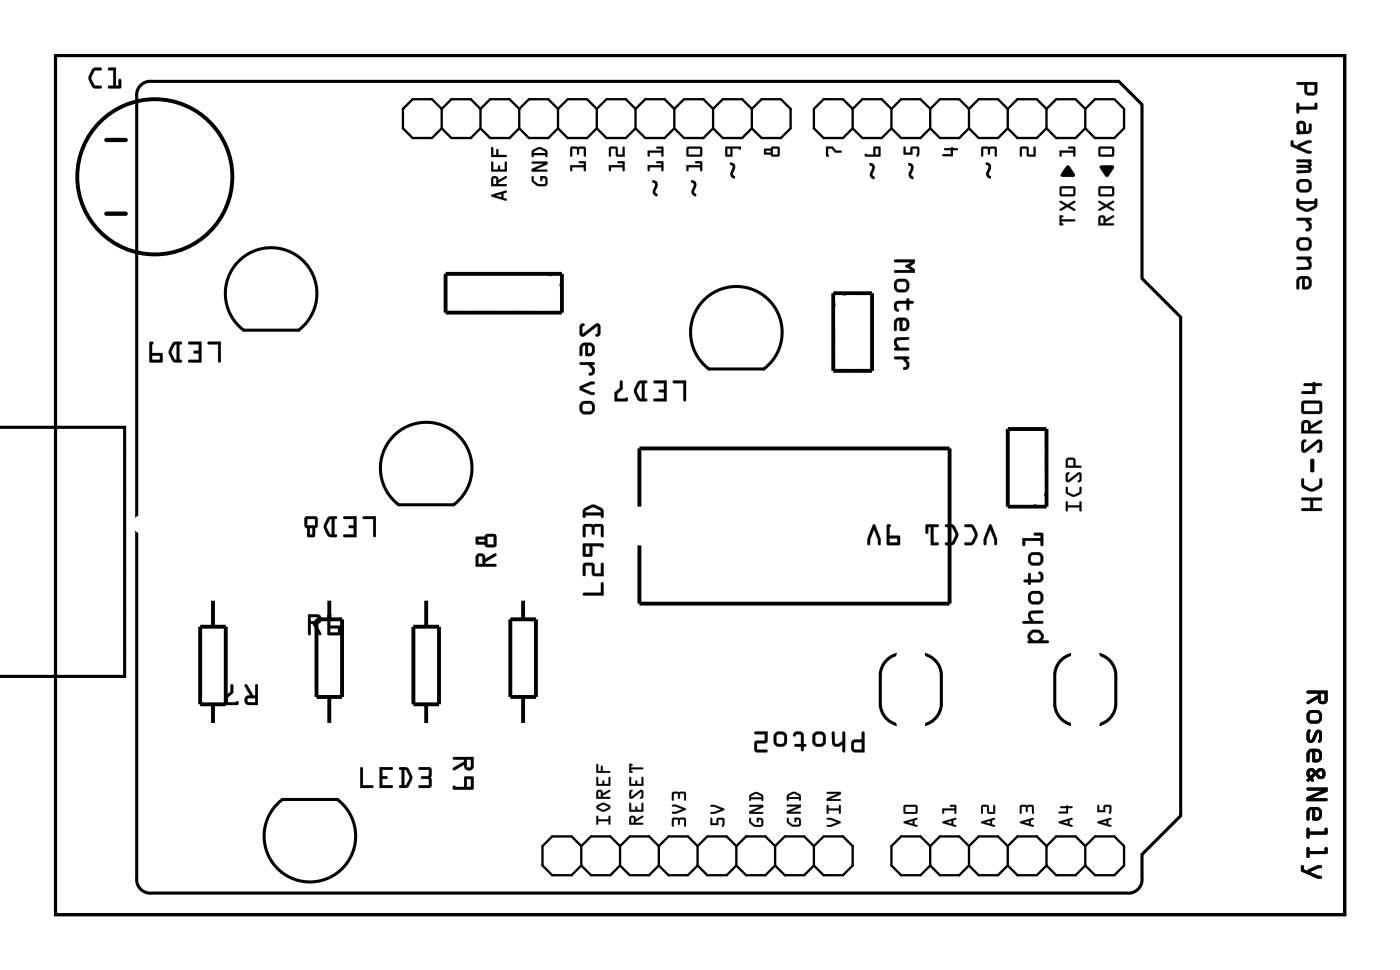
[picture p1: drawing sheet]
<svg xmlns="http://www.w3.org/2000/svg" width="92mm" height="63mm" viewBox="0 0 92 63" stroke-linecap="round" stroke-linejoin="round" font-family="sans-serif">
<path d="M3.6 3.6h84.5v56.3h-84.5zM9.1 5.7a.9 .9 0 0 1 .9-.4h63.3l1.5 1.5v11.4l2.6 2.6v32.6l-2.6 2.5v1.6a.9 .9 0 0 1-1 1h-63.8a.9 .9 0 0 1-1-1v-51.2v-.3zM46.3 19.4a3 3 0 0 1 4.3 .5 3 3 0 0 1-.6 4.3l-3.6-.1a3 3 0 0 1-.1-4.7zM0 28h8.2v16.3h-8.3M16 21.6a3 3 0 0 1-.5-4.4 3 3 0 0 1 4.5 0 3 3 0 0 1-.4 4.4h-3.6M26.1 33a3 3 0 0 1-.4-4.4 3 3 0 0 1 4.4 0 3 3 0 0 1-.4 4.4h-3.6M18.5 52.3a3 3 0 0 0-.4 4.5 3 3 0 0 0 4.4 0 3 3 0 0 0-.4-4.5h-3.6M58.8 42.8a1.44 1.44 0 0 0-1.1 1.3v2a1.44 1.44 0 0 0 1.1 1.3M60.6 42.8a1.44 1.44 0 0 1 1.1 1.3v2a1.44 1.44 0 0 1-1.1 1.3M70.2 42.8a1.44 1.44 0 0 0-1.1 1.3v2a1.44 1.44 0 0 0 1.1 1.3M72 42.8a1.44 1.44 0 0 1 1.1 1.3v2a1.44 1.44 0 0 1-1.1 1.3" fill="none" stroke="#000" stroke-width=".2"/>
<g fill="#000">
<path d="M54.1 9.6h.4l.3 .3h.3v.1h-.4l-.2-.3h-.2v.5l-.1 .1zM59.2 9.6h.1v.4h.3l.1-.4h.4l.1 .4a.11 .11 0 0 1 0 .2 .11 .11 0 0 1-.2 0l.1-.5h-.3v.4h-.6zM61.9 9.7l.5-.1 .4 .2h-.4v.4h-.6v-.1h.5v-.3h-.4zM64.3 9.6h.9l.1 .1v.5h-.1v-.5l-.3 .1-.1 .3-.1-.4h-.3v.5l-.1 .1zM66.9 9.6h.4l.1 .1v.4h.3v-.4l.1-.1v.7l-.5-.1v-.5h-.3v.5l-.1 .1zM69.9 10.9h.2l.3 .5v.1h-.9zM69.4 9.9h.9v-.2h-.3v-.1h.4v.6h-.1v-.2h-.7l-.1 .2v.1zM72.1 10.9l.8-.1 .1 .2-.5 .6-.4-.6z"/>
<path d="M6.1 4.5l.5-.1a.1 .1 0 0 1 .1 .1 .1 .1 0 0 1-.1 .1h-.4l-.2 .5 .2 .5h.4a.1 .1 0 0 1 .1 .1 .1 .1 0 0 1-.1 .1h-.5l-.3-.5v-.3zM6.1 4.5l-.3 .4a.83 .83 0 0 0 .4 .9h.4l.1-.1-.1-.1h-.4l-.2-.4v-.2l.2-.4h.4l.1-.1-.1-.1h-.3zM7.1 4.4h.5v1.2h.2v-.3a.1 .1 0 0 1 .1-.1 .1 .1 0 0 1 .1 .1l-.1 .5h-.7a.1 .1 0 0 1-.1-.1 .1 .1 0 0 1 .1-.1h.2v-1h-.3zM7.1 4.5v.1h.3v1h-.3v.1l.8 .1v-.6h-.1v.4h-.2v-1.2z"/>
<path d="M6.1 4.5l.2-.1 .4 .1-.1 .1h-.4l-.2 .5 .2 .5h.4l.1 .1-.1 .1a.6 .6 0 0 1-.8-.6v-.3zM7.1 4.5l.5-.1v1.2h.2v-.4h.1v.6l-.8-.1v-.1h.3v-1h-.3z"/>
<path d="M32.2 12.8l1-.3v.1l-.2 .1v.3h.2v.1h-.1l-.9-.2zM32.2 12.8v.1l1 .2-.2-.1v-.3l.2-.1-.1-.1zM32.5 12.8l.4 .1v-.2zM32.5 12.8l.4-.1v.2zM32.2 11.6a.25 .25 0 0 1 .3-.1 .25 .25 0 0 1 .1 .3l.6-.3v.1l-.6 .4v.1l.5-.1 .1 .1-1 .1zM32.2 11.6v.6l1-.1h-.1h-.5v-.1l.6-.3v-.2l-.6 .3a.24 .24 0 0 0-.1-.3 .24 .24 0 0 0-.3 .1zM32.3 11.7v.4h.2v-.4zM32.3 11.7h.2v.4h-.2zM32.2 10.6h.1v.5h.3l.1-.3 .1 .3h.3v-.5h.1v.6h-1zM32.2 10.6v.6h1v-.6h-.1v.5h-.3l-.1-.3-.1 .3h-.3v-.5zM32.2 9.6l.1 .1v.4h.2l.1-.4 .1 .1-.1 .3h.5l.1 .1-1 .1zM32.2 9.6v.7l1-.1h-.1h-.5v-.4l-.1 .4h-.2v-.5z"/>
<path d="M32.2 12.8l1-.3v.1l-.2 .1v.3l.2 .1-1-.2zM32.5 12.8l.4 .1v-.2zM32.2 11.6a.24 .24 0 0 1 .3-.1 .24 .24 0 0 1 .1 .3l.6-.3v.1l-.6 .4v.1h.5h.1l-1 .1zM32.3 11.7v.4h.2v-.4zM32.2 10.6h.1v.5h.3l.1-.3 .1 .3h.3v-.5h.1v.6h-1zM32.2 9.6l.1 .1v.4h.2l.1-.3v.3h.5l.1 .1-1 .1z"/>
<path d="M34.9 11.5l.1 .1v.2l.3 .3 .4-.1v-.3h-.2v.1h-.1v-.3l.4 .1 .1 .4-.2 .2a.65 .65 0 0 1-.9-.6zM34.9 10.6h1v.2l-.8 .3h.7l.1 .1h-1.1v-.1l.8-.4h-.7zM34.9 9.8a.61 .61 0 0 1 .9 0l.1 .4-.1 .1-.1-.1h-.7l-.1 .1zM35 9.9v.1h.7v-.1l-.4-.1z"/>
<path d="M34.8 11.5h.2v.3l.2 .2h.5v-.3h-.2v.1l-.1 .1v-.4h.3l.2 .2v.4l-.2 .1h-.5l-.4-.3zM34.9 11.6v.3a.68 .68 0 0 0 .9 .2v-.4l-.1-.1-.3-.1v.3l.1-.1h.2v.4l-.5-.1-.2-.2v-.2zM34.8 10.6h1.1v.2l-.8 .3h.7l.1 .1h-1.1v-.1l.8-.4h-.7zM34.9 10.6v.1h.8l-.9 .4v.1h1.1l-.1-.1h-.8l.9-.3v-.2zM34.9 9.8l.4-.2 .2 .1 .3 .2 .1 .3-.2 .1v-.1h-.7l-.1 .1-.1-.3zM34.9 9.8v.5l.1-.2h.7l.1 .2 .1-.1-.1-.3-.3-.2h-.3zM35 9.9v.1h.7v-.1l-.4-.1zM35 9.9l.3-.1 .4 .1v.1h-.7z"/>
<path d="M37.4 10.8h.9v-.1h-.3l-.1-.1h.4l.1 .6h-.1v-.3h-.8v.3h-.1zM37.4 9.6h.9l.1 .1v.5h-.1v-.5l-.3 .1-.1 .3-.1-.3-.3-.1v.5l-.1 .1z"/>
<path d="M37.3 10.8h1v-.1h-.3l-.1-.1h.4l.1 .6h-.1v-.3h-.8v.3h-.1zM37.4 10.8v.4h.1v-.3h.8v.3h.1l-.1-.6h-.4l.1 .1h.3v.1zM37.4 9.6h.9l.1 .1v.5h-.1v-.5l-.3 .1-.1 .3-.1-.3-.3-.1v.5l-.1 .1zM37.4 9.6v.6h.1v-.5h.3l.1 .4 .1-.4h.3v.5h.1v-.5l-.1-.1z"/>
<path d="M39.9 10.8h.9v-.1h-.3v-.1h.4v.6h-.1v-.3h-.8v.3h-.1zM39.9 9.6h.5l.1 .1v.4h.3v-.4l.1-.1v.7l-.5-.1-.1-.5h-.3v.5l-.1 .1z"/>
<path d="M39.9 10.8h.9v-.1h-.3v-.1h.4v.6h-.1v-.3h-.8v.3h-.1zM39.9 10.8v.4h.1v-.3h.8v.3h.1v-.6h-.4v.1h.3v.1zM39.9 9.6h.5l.1 .1v.4h.3v-.4l.1-.1v.7l-.5-.1-.1-.5h-.3v.5l-.1 .1zM39.9 9.6v.6h.1v-.5h.4v.5l.5 .1v-.7l-.1 .1v.4h-.3l-.1-.5z"/>
<path d="M42.4 10.8h.9v-.1h-.3v-.1h.4l.1 .6h-.2v-.3h-.7v.3h-.1zM42.4 9.9h.9v-.2h-.3v-.1h.4l.1 .6h-.2v-.2h-.7v.2l-.1 .1z"/>
<path d="M42.4 10.8h.9v-.1h-.3v-.1h.4l.1 .6h-.2v-.3h-.7v.3h-.1zM42.4 10.8l.1 .4h.1v-.3h.7v.3h.2l-.1-.6h-.4v.1h.3v.1zM42.4 9.9h.9v-.2h-.3v-.1h.4l.1 .6h-.2v-.2h-.7v.2l-.1 .1zM42.4 9.9l.1 .3h.1v-.2h.7v.2h.2l-.1-.6h-.4v.1h.3v.2z"/>
<path d="M45 10.8h.9v-.1h-.3l-.1-.1h.5v.6h-.1v-.3h-.8v.3h-.1zM45 9.6h.9l.1 .1v.5l-.1 .1-.8-.1-.1-.1zM45.1 9.7v.4h.8v-.4z"/>
<path d="M45 10.8h.9v-.1h-.3l-.1-.1h.5v.6h-.1v-.3h-.8v.3h-.1zM45 10.8v.4h.1v-.3h.8v.3h.1v-.6h-.5l.1 .1h.3v.1zM45 9.6h.9l.1 .1v.5l-.1 .1h-.8l-.1-.2zM45 9.6v.5l.1 .1 .8 .1 .1-.1v-.5l-.1-.1zM45.1 9.7v.4h.8v-.4zM45.1 9.7h.8v.4h-.8z"/>
<path d="M47.5 9.6h1v.1v.1l-.5-.1v.5l-.4 .1-.1-.1zM47.6 9.7v.4h.3v-.4z"/>
<path d="M47.5 9.6h1l.1 .1-.1 .1-.1-.1h-.4v.5l-.4 .1-.1-.1zM47.5 9.6l.1 .6h.4v-.5l.5 .1v-.1v-.1zM47.6 9.7v.4h.3v-.4zM47.6 9.7h.3v.4h-.3z"/>
<path d="M50.1 9.7h.4l.1-.1h.4l.1 .1v.5l-.5 .1-.1-.2h-.4zM50.6 9.7v.4h.4v-.4zM50.2 9.9v.1h.3v-.1z"/>
<path d="M50.1 9.7h.4l.1-.1h.4l.1 .1v.5l-.5 .1-.1-.2h-.4zM50.1 9.8v.3h.4l.1 .1h.5v-.5l-.1-.1h-.4l-.1 .1zM50.6 9.7v.4h.4v-.4zM50.6 9.7h.4v.4h-.4zM50.2 9.9v.1h.3v-.1zM50.2 9.9h.3v.1h-.3z"/>
<path d="M54.1 9.6h.5l.2 .3h.3v.1h-.4l-.2-.3h-.2v.5l-.1 .1zM54.1 9.6l.1 .6h.1l-.1-.5h.3l.2 .3 .4-.1h-.3l-.3-.3z"/>
<path d="M56.7 10.1h.5v-.5h.5l-.1 .7h-.9zM57.4 9.7v.4h.2v-.4z"/>
<path d="M56.7 10.1h.5v-.5h.5v.7h-1zM56.7 10.1v.1h.9l.1-.6h-.5v.5zM57.4 9.7v.4h.2v-.4zM57.3 9.7h.3v.4h-.3z"/>
<path d="M58.6 17h1.3v.2l-.3 .2 .3 .2v.3l-1.3-.1 .1-.1h1l-.3-.2a.1 .1 0 0 1-.1-.1 .1 .1 0 0 1 .1-.1l.3-.1h-1zM58.6 18.7a.5 .5 0 0 1 1 0 .5 .5 0 0 1-1 0zM58.8 18.5v.3l.1 .1h.4l.1-.3-.1-.1zM58.7 19.8l.7-.1 .1-.2 .1 .2 .3 .1-.1 .1h-.2v.4h-.1h-.1v-.4h-.6v.2l.1 .2-.1 .1a.34 .34 0 0 1-.3-.2 .34 .34 0 0 1 .2-.4zM58.7 20.9l.2-.1 .5 .1 .2 .2-.1 .4-.1 .1h-.4l-.1-.6-.1 .1-.1 .5h-.1v-.5zM59.1 21v.5h.2l.1-.4-.1-.1zM58.6 22.2l.2-.1h.7v.1l-.7 .1v.1l.1 .4h.6v.1h-.9v-.1h.1l-.1-.3zM58.6 23.4l.9-.1v.2h-.1l.2 .2a.33 .33 0 0 1-.1 .4 .33 .33 0 0 1-.3 .1 .12 .12 0 0 1 0-.2 .12 .12 0 0 1 .2 0v-.2l-.3-.3h-.5z"/>
<path d="M58.6 17h1.3v.2l-.3 .2 .3 .2v.3h-1.2a.1 .1 0 0 1-.1-.1 .1 .1 0 0 1 .1-.1h1l-.3-.2a.1 .1 0 0 1-.1-.1 .1 .1 0 0 1 .1-.1l.3-.1h-1l-.1-.1zM58.6 17l.1 .2h1l-.4 .2 .4 .3h-1h-.1v.1l1.3 .1v-.3l-.3-.2 .3-.2v-.2zM58.6 18.7a.51 .51 0 0 1 1 0 .51 .51 0 0 1-1 0zM58.6 18.7a.5 .5 0 0 0 1 0 .5 .5 0 0 0-1 0zM58.8 18.5v.1v.3h.5l.1-.3-.1-.1zM58.8 18.5h.5l.1 .1-.1 .3h-.5l-.1-.1zM58.6 19.8l.2-.1h.6v-.1a.1 .1 0 0 1 .1-.1 .1 .1 0 0 1 .1 .1v.1h.2a.1 .1 0 0 1 .1 .1 .1 .1 0 0 1-.1 .1h-.2v.3a.1 .1 0 0 1-.1 .1 .1 .1 0 0 1-.1-.1v-.3h-.6v.2l.1 .2v.1a.21 .21 0 0 1-.3 0 .21 .21 0 0 1 0-.3zM58.7 19.8a.38 .38 0 0 0 .1 .6l.1-.1-.2-.1 .1-.3h.6v.4h.1l.1-.1v-.3h.2v-.1l-.2-.1-.1-.2-.1 .2zM58.7 20.9l.2-.1h.4l.3 .3v.3l-.1 .2-.5 .1-.1-.1v-.6l-.1 .1v.5a.1 .1 0 0 1-.1 .1 .1 .1 0 0 1-.1-.1v-.5zM58.7 20.9l-.1 .2v.5h.1v-.5l.2-.1h.1v.6h.4l.1-.1 .1-.4-.2-.2-.5-.1zM59.1 21v.5h.2l.1-.4zM59.1 21h.2l.1 .1v.2l-.1 .2h-.2zM58.6 22.2l.9-.1a.09 .09 0 0 1 .1 .1 .09 .09 0 0 1-.1 0l-.7 .1v.2l.1 .3h.6a.1 .1 0 0 1 .1 .1 .1 .1 0 0 1-.1 0h-.8a.1 .1 0 0 1-.1-.1 .1 .1 0 0 1 .1 0l-.1-.3zM58.7 22.2l-.1 .3 .1 .3h-.1v.1h.9v-.1h-.6l-.2-.4 .1-.1 .7-.1v-.1h-.7zM58.6 23.4l.9-.1a.1 .1 0 0 1 .1 .1 .1 .1 0 0 1-.1 .1h-.1l.2 .2a.33 .33 0 0 1-.1 .4 .33 .33 0 0 1-.3 .1 .14 .14 0 0 1 0-.2 .14 .14 0 0 1 .2 0v-.2l-.3-.3h-.5zM58.6 23.4v.1h.5l.3 .3v.2l-.2 .2a.23 .23 0 0 0 .2 0 .23 .23 0 0 0 .2-.3v-.2l-.2-.2h.1v-.1z"/>
<path d="M59.2 9.6h.1v.4h.3l.1-.4h.4l.1 .1v.5h-.2l.1-.5h-.3v.4h-.6zM59.2 9.6v.5h.6v-.4h.3v.5a.11 .11 0 0 0 .1 0 .11 .11 0 0 0 0-.2l-.1-.4h-.4v.4h-.4v-.4z"/>
<path d="M61.9 9.7h.4l.1-.1 .4 .2h-.4v.4h-.6v-.1h.5v-.3h-.4zM61.9 9.7v.1h.4v.3h-.5v.1h.6v-.4h.4l-.4-.2z"/>
<path d="M64.3 9.6h.9l.1 .1v.5h-.1v-.5l-.3 .1-.1 .3-.1-.3-.3-.1v.5l-.1 .1zM64.3 9.6v.6h.1v-.5h.3l.1 .4 .1-.4h.3v.5h.1v-.5l-.1-.1z"/>
<path d="M66.9 9.6h.4l.1 .1v.4h.3v-.4l.1-.1 .1 .7-.6-.1v-.5h-.3v.5l-.1 .1zM66.9 9.6v.6v-.5h.4v.5l.5 .1v-.7l-.1 .1v.4h-.3l-.1-.5z"/>
<path d="M69.4 14.1h.3l-.1 .3h.8v.1h-.8l.1 .2-.3 .1zM69.4 13.2l.5 .2 .5-.3v.2l-.3 .2 .3 .3-.5-.2-.4 .2v-.1l.3-.2-.3-.2zM69.5 12.2h.9l.1 .1-.1 .5h-.1h-.8l-.1-.1zM69.6 12.3v.4h.7v-.4z"/>
<path d="M69.4 14.1h.3l-.1 .3h.8l.1 .1h-.9l.1 .2-.3 .1zM69.4 14.1v.7l.3-.1-.2-.1v-.1l.9-.1h-.9v-.2l.2-.1zM69.4 13.2l.5 .2 .5-.3v.2l-.3 .2 .4 .3h-.2l-.4-.2-.4 .2-.1-.1 .4-.2-.4-.2zM69.4 13.2l.1 .1 .3 .2-.3 .2v.1l.4-.3 .5 .3-.3-.3 .3-.2v-.1l-.5 .2zM69.5 12.2h.9l.1 .1-.1 .5-.1 .1-.8-.1-.1-.1zM69.5 12.2l-.1 .5 .1 .1h.8h.1v-.5v-.1zM69.6 12.3v.4h.7v-.4zM69.5 12.3h.8v.4h-.8z"/>
<path d="M69.9 10.9h.2l.3 .5v.2h-.8l-.1-.1zM69.9 10.9l-.4 .6h.9v-.1l-.3-.5z"/>
<path d="M69.4 9.9h.9v-.2h-.3v-.1h.4l.1 .6h-.2v-.2h-.7v.2l-.1 .1zM69.4 9.9l.1 .3v-.2h.8v.2h.1v-.6h-.4v.1h.3v.2z"/>
<path d="M72.1 10.9l.8-.1 .1 .2-.5 .6-.4-.6zM72.1 10.9v.1l.4 .6 .5-.6-.1-.2z"/>
<path d="M72 9.6h.9l.1 .1v.5l-.1 .1-.9-.1v-.1zM72.1 9.7v.4h.8v-.4z"/>
<path d="M72 9.6h.9l.1 .1v.5l-.1 .1h-.9v-.2zM72 9.6v.5v.1h.9h.1v-.5l-.1-.1zM72.1 9.7v.4h.8v-.4zM72.1 9.7h.8v.4h-.8z"/>
<path d="M72 14.2a.24 .24 0 0 1 .3-.1 .24 .24 0 0 1 .1 .3l.6-.3v.1l-.6 .3v.1h.5l.1 .1-1 .1zM72.1 14.3v.3h.2v-.3zM72 13.2l.5 .2 .5-.3v.2l-.4 .2 .4 .3h-.1l-.4-.2-.5 .2v-.1l.3-.2-.3-.2zM72 12.2h.9l.1 .1v.5h-.1h-.9v-.1zM72.1 12.3v.4h.8v-.4z"/>
<path d="M72 14.2a.25 .25 0 0 1 .3-.1 .25 .25 0 0 1 .1 .3l.6-.3v.1l-.6 .3v.1h.5l.1 .1-1 .1zM72 14.2v.6l1-.1-.1-.1h-.5v-.1l.6-.3-.1-.1-.5 .3a.24 .24 0 0 0-.1-.3 .24 .24 0 0 0-.3 .1zM72.1 14.3v.3h.2v-.3zM72.1 14.2l.2 .1v.3h-.2zM72 13.2l.5 .2 .5-.3v.2l-.4 .2 .4 .3h-.1l-.4-.2-.5 .2v-.1l.3-.2-.3-.2zM72 13.2v.1l.4 .2-.4 .2v.1l.5-.3 .4 .3h.1l-.4-.3 .4-.2-.1-.1-.4 .2zM72 12.2h.9l.1 .1v.5l-.1 .1-.9-.1v-.1zM72 12.2v.5v.1h.9h.1v-.5l-.1-.1zM72.1 12.3v.4h.8v-.4zM72.1 12.3h.8v.4h-.8z"/>
<path d="M85 5.4h1.3v.7l-.2 .1h-.5l-.1-.1v-.5l-.5-.1zM85.6 5.6l.1 .4h.4v-.4zM85 6.8h.1v.2h1v-.2l.1-.1 .1 .4-1.2 .1v.2h-.1zM85 8l.2-.1 .3 .1v.6l.2-.1 .1-.4h.1v.6l-.2 .1h-.7v-.2l-.1-.4zM85.1 8.1v.3l.1 .2h.1l.1-.5zM84.6 9.2h.1v.3l.3 .1 .1-.1 .6-.3h.2v.2l-.7 .2 .7 .3v.1l-.2 .1-1.1-.5zM85 10.5h.9v.7l-.9 .1v-.1l.8-.1-.1-.1h-.7v-.2h.8l-.2-.2h-.6zM84.9 12.2a.5 .5 0 0 1 1 0 .5 .5 0 0 1-1 0zM85.2 11.9l-.1 .4 .1 .1h.5l.1-.4-.1-.1zM85 13h.1v.2h1l.1-.2 .1 .5a.8 .8 0 0 1-1.2 .1l-.2-.1zM85.1 13.3l.1 .2 .4 .2 .5-.3v-.1zM85 14.3h.9v.1h-.2l.2 .2a.33 .33 0 0 1 0 .4 .33 .33 0 0 1-.3 .1 .12 .12 0 0 1 0-.1 .12 .12 0 0 1 .1-.1l.1-.2-.3-.3h-.5zM84.9 16a.5 .5 0 0 1 1 0 .5 .5 0 0 1-1 0zM85.2 15.7l-.1 .4 .1 .1h.5l.1-.3-.1-.2zM85 16.8h.9v.2h-.1a.38 .38 0 0 1 .1 .3 .38 .38 0 0 1-.2 .4l-.7-.1v-.1h.7l.1-.1-.2-.4h-.6zM85.1 18.2l.2-.1h.5l.1 .3v.4l-.2 .1h-.4v-.6h-.1l-.1 .1v.5h-.1l-.1-.5zM85.5 18.3v.5h.2l.1-.4-.1-.1z"/>
<path d="M85 5.4h1.3v.7l-.2 .1h-.5l-.1-.1v-.5h-.5zM85 5.4v.1h.5v.6l.1 .1h.5l.2-.1v-.7zM85.6 5.6l.1 .4h.4v-.4zM85.6 5.5h.5v.5h-.4zM85 6.8h.1v.2h1v-.2a.1 .1 0 0 1 .1-.1 .1 .1 0 0 1 .1 .1l-.1 .4h-1.1v.1a.1 .1 0 0 1-.1 .1 .1 .1 0 0 1-.1-.1zM85 6.8v.6h.1v-.2l1.2-.1-.1-.4-.1 .1v.2h-1v-.2zM85 8l.2-.1 .3 .1 .1 .6 .1-.1v-.3a.1 .1 0 0 1 .1-.1 .1 .1 0 0 1 .1 .1v.4l-.1 .1-.8 .1a.09 .09 0 0 1-.1-.1 .09 .09 0 0 1 .1-.1l-.1-.2zM85 8l-.1 .2 .1 .4v.2h.7l.1-.1 .1-.6h-.1l-.1 .5h-.2v-.6l-.2-.1zM85.1 8.1v.3l.1 .2h.1l.1-.5zM85.1 8.1h.3l-.1 .5h-.1l-.1-.2zM84.6 9.2h.1v.3l.3 .1 .1-.2 .7-.2a.1 .1 0 0 1 .1 .1 .1 .1 0 0 1-.1 .1l-.6 .2 .6 .3a.1 .1 0 0 1 .1 .1 .1 .1 0 0 1-.1 .1l-1.2-.5zM84.6 9.2v.4l1.1 .4h.2v-.1l-.7-.2v-.1l.7-.3v-.1h-.2l-.6 .3-.1 .1-.3-.1v-.3zM85 10.5l.9-.1v.4l-.1 .1a.21 .21 0 0 1 .1 .3 .21 .21 0 0 1-.2 .1h-.7a.1 .1 0 0 1-.1 0 .1 .1 0 0 1 .1-.1l.8-.1-.1-.1h-.7a.1 .1 0 0 1-.1-.1 .1 .1 0 0 1 .1-.1l.8-.1-.2-.1h-.6zM85 10.5v.1h.6l.2 .1-.8 .1v.2h.7l.1 .1-.8 .1v.1h.7a.21 .21 0 0 0 .2-.1 .21 .21 0 0 0-.1-.3l.1-.1v-.3zM84.9 12.2a.51 .51 0 0 1 1 0 .51 .51 0 0 1-1 0zM84.9 12.2a.5 .5 0 0 0 1 0 .5 .5 0 0 0-1 0zM85.2 11.9l-.1 .1 .1 .4h.5v-.4v-.1zM85.2 11.9h.5l.1 .1-.1 .4h-.5l-.1-.1zM85 13h.1v.2h1v-.1a.1 .1 0 0 1 .1-.1 .1 .1 0 0 1 .1 .1l-.1 .5-.6 .3-.6-.3zM85 13v.5l.4 .3h.4l.5-.3-.1-.5-.1 .1v.1h-1v-.2zM85.1 13.3l.1 .2 .4 .2 .5-.2v-.1zM85.1 13.3h1v.1l-.5 .3-.4-.2zM85 14.3h.8a.1 .1 0 0 1 .1 .1 .1 .1 0 0 1-.1 .1l-.1-.1 .2 .2a.33 .33 0 0 1 0 .4 .33 .33 0 0 1-.3 .1 .14 .14 0 0 1 0-.1 .14 .14 0 0 1 .1-.1l.1-.2-.3-.3h-.5zM85 14.3v.1h.5l.3 .3v.2l-.3 .2a.23 .23 0 0 0 .3 0 .23 .23 0 0 0 .1-.2v-.3l-.2-.2h.2v-.1zM84.9 16a.51 .51 0 0 1 1 0 .51 .51 0 0 1-1 0zM84.9 16a.5 .5 0 0 0 1 0 .5 .5 0 0 0-1 0zM85.2 15.7l-.1 .2 .1 .3h.5v-.3v-.2zM85.2 15.7h.5l.1 .2-.1 .3h-.5l-.1-.1zM85 16.8h.8a.1 .1 0 0 1 .1 .1 .1 .1 0 0 1-.1 .1 .39 .39 0 0 1-.1 .7h-.7a.09 .09 0 0 1-.1-.1 .09 .09 0 0 1 .1-.1h.7l.1-.2-.2-.3h-.6zM85 16.8v.2h.6l.2 .3-.1 .2h-.7v.1l.7 .1a.32 .32 0 0 0 .2-.5l-.1-.2 .1-.1v-.1zM85 18.2l.3-.1h.4l.2 .3v.3l-.1 .2-.4 .1-.1-.1v-.6h-.1l-.1 .1v.5a.1 .1 0 0 1-.1 .1 .1 .1 0 0 1-.1-.1v-.6zM85.1 18.2l-.2 .2 .1 .5h.1v-.5l.1-.2h.1v.7h.4l.2-.1v-.4l-.1-.3h-.5zM85.5 18.3v.5l.2-.1v-.3zM85.5 18.2l.2 .1 .1 .1v.2l-.1 .2h-.2z"/>
<path d="M13.6 22.4h.9l-.1 1.3-.1-.1v-1.1h-.6zM12.4 22.4h.8v1.3h-.9l.1-.1h.6v-.5h-.3v-.1h.3v-.5h-.6zM11.3 22.5l.5-.1 .1 .1h-.1v1.1h.1v.1h-.5a.8 .8 0 0 1-.1-1.2zM11.5 22.6l-.3 .5 .2 .4 .2 .1v-1.1zM9.8 22.4h.2v.1v.6l.6 .1v.5h-.8zM10 23.3v.3h.5v-.3z"/>
<path d="M13.6 22.4h.9v1.2a.1 .1 0 0 1-.1 .1 .1 .1 0 0 1-.1-.1v-1.1h-.7zM13.6 22.4l.1 .1h.6v1.1l.1 .1 .1-1.3zM12.3 22.4h.9v1.3h-.8a.1 .1 0 0 1-.1-.1 .1 .1 0 0 1 .1-.1l.6 .1v-.5h-.2a.1 .1 0 0 1-.1 0 .1 .1 0 0 1 .1-.1h.2v-.5h-.6zM12.4 22.4v.1h.6v.5h-.3v.1h.3v.5h-.6l-.1 .1h.9v-1.3zM11.3 22.5l.5-.1a.1 .1 0 0 1 .1 .1 .1 .1 0 0 1-.1 .1v-.1v1.1v-.1a.1 .1 0 0 1 .1 .1 .1 .1 0 0 1-.1 .1h-.4l-.3-.5v-.2zM11.3 22.5l-.2 .4v.3l.3 .5h.5v-.1h-.2v-1.1h.2v-.1h-.4zM11.5 22.6l-.3 .5 .2 .4 .2 .1v-1.1zM11.5 22.6l.1-.1v1.1l-.2-.1-.2-.4zM9.8 22.4h.2a.09 .09 0 0 1 .1 .1 .09 .09 0 0 1-.1 0v.6l.7 .1-.1 .5h-.8zM9.8 22.4v1.3h.8v-.5l-.6-.1v-.6v-.1zM10 23.3v.3h.5v-.3zM10 23.3h.5v.3h-.5z"/>
<path d="M23.8 33.8h.8v1.4l-.2-.1v-1.1h-.6zM22.5 33.8h.9v1.4l-.9-.1 .1-.1h.6v-.4h-.3l-.1-.1 .1-.1h.3v-.4h-.7zM21.5 33.9l.5-.1 .1 .1-.2 .1v1h.2v.1h-.6a.8 .8 0 0 1-.1-1.2zM21.6 34l-.2 .5 .2 .4 .1 .1v-1zM20 33.9l.6-.1 .2 .1v.5l-.2 .2v.6l-.5-.1v-.5l-.2-.2zM20.1 34v.4h.5v-.4zM20.3 34.6v.4h.2v-.4z"/>
<path d="M23.8 33.8h.8v1.3a.1 .1 0 0 1-.1 .1 .1 .1 0 0 1-.1-.1v-1.1h-.6zM23.8 33.8v.2h.7v1.1h.1v-1.3zM22.5 33.8h.9v1.4h-.8a.1 .1 0 0 1-.1-.1 .1 .1 0 0 1 .1-.1h.6v-.4h-.3a.1 .1 0 0 1-.1-.1 .1 .1 0 0 1 .1-.1h.3v-.4h-.7zM22.5 33.8v.2h.7v.4h-.3l-.1 .1 .1 .1h.3v.4h-.6l-.1 .1 .9 .1v-1.4zM21.5 33.9l.5-.1a.1 .1 0 0 1 .1 .1 .1 .1 0 0 1-.1 .1h-.1v1h.1a.1 .1 0 0 1 .1 .1 .1 .1 0 0 1-.1 .1l-.5-.1-.2-.4-.1-.3zM21.5 33.9l-.2 .4v.4l.2 .4h.5l.1-.1h-.2v-1h.1l.1-.1-.4-.1zM21.6 34l-.2 .5 .2 .4 .1 .1v-1zM21.6 34h.1v1l-.1-.1-.2-.4zM20 33.8h.6l.2 .1v.5l-.2 .2v.6l-.5-.1v-.5l-.2-.2zM20 33.9v.5l.1 .2v.5h.5v-.5l.2-.2v-.5l-.2-.1zM20.1 34v.4h.5v-.4zM20.1 34h.5v.4h-.5zM20.3 34.6v.4h.2v-.4zM20.3 34.6h.2v.4h-.2z"/>
<path d="M31.2 36.3a.32 .32 0 0 1 .4-.1 .32 .32 0 0 1 .2 .4l.7-.4v.2l-.7 .4v.1h.6l.1 .1-1.3 .1zM31.4 36.4l-.1 .5h.3v-.4zM31.2 35.2l.6-.1 .1-.1h.5l.1 .1v.6l-.1 .1h-.5l-.1-.1-.6-.1zM31.9 35.1v.6h.5v-.6zM31.3 35.3v.2h.5v-.2z"/>
<path d="M31.2 36.3a.32 .32 0 0 1 .4-.1 .32 .32 0 0 1 .2 .4l.6-.4a.1 .1 0 0 1 .1 .1 .1 .1 0 0 1 0 .1l-.7 .4v.1h.6a.1 .1 0 0 1 .1 .1 .1 .1 0 0 1-.1 .1h-1.2v-.6zM31.3 36.3l-.1 .8 1.3-.1-.1-.1h-.6v-.1l.7-.4v-.2l-.7 .4a.31 .31 0 0 0-.2-.3 .31 .31 0 0 0-.3 0zM31.4 36.4l-.1 .5h.3v-.4zM31.4 36.4l.2 .1v.4h-.3zM31.2 35.2l.6-.1 .1-.2 .5 .1 .1 .1v.6l-.1 .1h-.5l-.1-.1h-.6zM31.2 35.2v.4h.6l.1 .2h.5l.1-.1v-.6l-.1-.1h-.5l-.1 .1zM31.9 35.1v.6h.5v-.6zM31.9 35.1h.5v.6h-.5zM31.3 35.3v.2h.5v-.2zM31.3 35.3h.5v.2h-.5z"/>
<path d="M38 21.2h.3l-.2 .2 .1 .5 .8-.7h.2l.1 .2v.5l-.1 .1h-.2l.2-.2-.1-.5-.8 .7h-.2l-.1-.2zM38.1 22.5l.2-.1 .5 .1 .2 .3-.1 .3-.1 .2h-.4l-.1-.7-.1 .1-.1 .6h-.1v-.6zM38.5 22.6v.5h.2l.1-.4-.1-.1zM38 23.7h.9v.2h-.1l.2 .2a.33 .33 0 0 1-.1 .3 .33 .33 0 0 1-.3 .2 .12 .12 0 0 1 0-.2 .12 .12 0 0 1 .2 0v-.2l-.3-.3h-.5zM38 25.3l.7-.3h.2v.2l-.7 .2 .7 .3 .1 .1h-.3l-.7-.2zM38 26.7a.5 .5 0 0 1 1 0 .5 .5 0 0 1-1 0zM38.2 26.5l-.1 .3 .2 .1h.4l.1-.3-.1-.1z"/>
<path d="M38 21.2h.2a.13 .13 0 0 1 .1 .1 .13 .13 0 0 1-.1 .1v.5l.8-.7a.21 .21 0 0 1 .3 .2v.5l-.2 .1a.13 .13 0 0 1-.1-.1 .13 .13 0 0 1 .2-.1l-.1-.5-.8 .7a.21 .21 0 0 1-.2 0 .21 .21 0 0 1-.1-.2zM38 21.2v.6l.2 .2 .9-.7 .1 .5-.2 .2h.2l.1-.1v-.5a.2 .2 0 0 0-.3-.2l-.8 .7-.1-.5 .2-.2zM38.1 22.5l.2-.1h.4l.3 .4v.3l-.1 .1-.5 .1-.1-.1v-.6l-.1 .2v.4a.1 .1 0 0 1-.1 .1 .1 .1 0 0 1-.1-.1v-.5zM38.1 22.5l-.1 .2v.6h.1v-.6l.2-.1h.1v.7h.4l.1-.2 .1-.3-.2-.3-.5-.1zM38.5 22.6v.5h.2l.1-.4zM38.5 22.6h.2l.1 .1v.3l-.1 .1h-.2zM38 23.7h.9a.1 .1 0 0 1 .1 .1 .1 .1 0 0 1-.1 .1h-.1l.2 .2a.33 .33 0 0 1-.1 .3 .33 .33 0 0 1-.3 .2 .14 .14 0 0 1 0-.2 .14 .14 0 0 1 .2-.1v-.1l-.3-.3h-.5zM38 23.7v.2h.5l.3 .3v.2l-.2 .1a.23 .23 0 0 0 .2 0 .23 .23 0 0 0 .2-.2v-.2l-.2-.2h.1v-.2zM38 25.3l.9-.3a.1 .1 0 0 1 .1 .1 .1 .1 0 0 1-.1 .1l-.7 .2 .7 .3a.1 .1 0 0 1 .1 .1 .1 .1 0 0 1-.1 .1l-.9-.3zM38 25.3v.2l.7 .3h.3l-.1-.1-.8-.3 .8-.3v-.1h-.2zM38 26.7a.51 .51 0 0 1 1 0 .51 .51 0 0 1-1 0zM38 26.7a.5 .5 0 0 0 1 0 .5 .5 0 0 0-1 0zM38.2 26.5v.1v.3h.5l.1-.3-.1-.1zM38.2 26.5h.5l.1 .1-.1 .3h-.5l-.1-.1z"/>
<path d="M38.2 38.8h1.2v-.6h.1v.8h-1.2zM38.2 36.9h.6l.2 .1v.5h.4v-.6h.1v.8h-.7v-.7h-.4v.6l-.2 .1zM38.2 35.6h1.3v.2h-.1h-.6v.6h-.5h-.1zM38.4 35.8v.5h.2v-.5zM38.2 34.4l1.2-.1 .1 .2v.6h-.1v-.6h-.4l-.1 .4v.1l-.1-.1v-.4h-.4v.6l-.2 .1zM38.3 33.3a.81 .81 0 0 1 1.2 0v.5v.1l-.1-.2h-1l-.1 .2h-.1v-.4zM38.4 33.4v.2h1l-.1-.2-.4-.2z"/>
<path d="M38.2 38.8h1.2v-.6a.1 .1 0 0 1 .1-.1 .1 .1 0 0 1 .1 .1v.8h-1.3zM38.2 38.8l.1 .2h1.2v-.8h-.1v.6zM38.2 36.9h.7l.1 .6h.4v-.6a.1 .1 0 0 1 .1-.1 .1 .1 0 0 1 .1 .1v.8h-.8v-.7h-.4v.6a.1 .1 0 0 1-.1 .1 .1 .1 0 0 1-.1-.1zM38.2 36.9v.8l.2-.1v-.6h.4v.7h.7v-.8h-.1v.6h-.5v-.5l-.1-.1zM38.2 35.6h1.3l.1 .2a.09 .09 0 0 1-.1 0 .09 .09 0 0 1-.1 0h-.6v.6l-.5 .1-.1-.1zM38.2 35.6v.8h.1h.5v-.7h.6l.1 .1v-.2zM38.4 35.8v.5h.2v-.5zM38.4 35.7h.2v.6h-.2zM38.2 34.4l1.2-.1 .2 .2v.6a.1 .1 0 0 1-.1 .1 .1 .1 0 0 1-.1-.1v-.6h-.4v.4a.1 .1 0 0 1-.1 .1 .1 .1 0 0 1-.1-.1l-.1-.4h-.3v.6a.1 .1 0 0 1-.1 .1 .1 .1 0 0 1-.1-.1zM38.2 34.4v.8l.2-.1v-.6h.4v.4l.1 .1v-.1l.1-.4h.4v.6h.1v-.6l-.1-.2zM38.3 33.3l.5-.3 .2 .1 .5 .2 .1 .5a.1 .1 0 0 1-.1 .1 .1 .1 0 0 1-.1-.1v-.1h-1v.1a.1 .1 0 0 1-.1 .1 .1 .1 0 0 1-.1-.1zM38.3 33.3l-.1 .2v.4l.1-.1 .1-.1h1v.2l.1-.1v-.4l-.5-.3h-.3zM38.4 33.4v.2h1l-.1-.2-.4-.2zM38.4 33.4l.5-.2 .4 .2 .1 .2h-1z"/>
<path d="M44.1 24.9h.8v1.4l-.1-.1v-1.1h-.7zM42.8 24.9h.9v1.4l-.9-.1 .1-.1h.6v-.4h-.3v-.1v-.1h.3v-.4h-.6zM41.8 25l.5-.1 .1 .1-.2 .1v1h.2v.1h-.5a.8 .8 0 0 1-.1-1.1zM41.9 25.1l-.2 .5 .2 .4 .2 .1v-1zM40.6 24.9l.2 .1v.4l-.4 .4v.3l.7-.1v.3h-.8v-.6l.3-.3z"/>
<path d="M44.1 24.9h.9v1.3a.1 .1 0 0 1-.1 .1 .1 .1 0 0 1-.1-.1v-1.1h-.7zM44.1 24.9v.2h.7v1.1l.1 .1v-1.4zM42.8 24.9h.9v1.4h-.8a.1 .1 0 0 1-.1-.1 .1 .1 0 0 1 .1-.1h.6v-.4h-.3a.1 .1 0 0 1-.1-.1 .1 .1 0 0 1 .1-.1h.3v-.4h-.6zM42.8 24.9l.1 .2h.6v.4h-.3v.1v.1h.3v.4h-.6l-.1 .1 .9 .1v-1.4zM41.8 25l.5-.1a.1 .1 0 0 1 .1 .1 .1 .1 0 0 1-.1 .1h-.1v1h.1a.1 .1 0 0 1 .1 .1 .1 .1 0 0 1-.1 .1l-.5-.1-.2-.4-.1-.3zM41.8 25l-.2 .4v.4l.3 .4 .4 .1 .1-.2h-.2v-1h.1l.1-.1-.4-.1zM42 25.1l-.3 .5 .2 .4 .2 .1v-1zM41.9 25.1h.2v1h-.2l-.2-.5zM40.6 24.9l.2 .1v.4l-.4 .4v.3h.6l.1-.1v.3h-.8v-.6l.3-.3zM40.6 24.9v.5l-.3 .3v.6h.8v-.3l-.7 .1v-.3l.4-.4v-.4z"/>
<path d="M64.8 34.3l.2 .1 .3 .9v.4l-.2-.1v-.3l-.2-.6-.3 .6v.3h-.1l-.1-.3zM63.2 34.4l.1-.1a.6 .6 0 0 1 .7 .6v.3l-.2 .4-.6 .1v-.2h.4l.3-.5-.3-.5h-.4zM61.9 34.4l.1-.1a.6 .6 0 0 1 .8 .6l-.1 .3-.2 .4-.5 .1v-.2h.4l.2-.5-.2-.5h-.4zM60.7 34.4h.8v.1h-.3v1h.3v.2h-.5v-1.2h-.2v.4h-.1zM58.1 34.4h.3l-.1 .1v.6h.7l-.1 .6-.8-.1zM58.3 35.2v.3h.5v-.3zM57.2 34.3l.1 .1 .4 .9-.1 .4-.1-.1v-.3l-.2-.6-.3 .6v.3h-.2v-.3z"/>
<path d="M64.8 34.3l.2 .1 .3 .9v.3a.1 .1 0 0 1-.1 .1 .1 .1 0 0 1-.1-.1v-.3l-.2-.6-.3 .6v.3a.1 .1 0 0 1-.1 .1 .1 .1 0 0 1-.1-.1v-.3zM64.8 34.4l-.4 .9 .1 .3h.1v-.3l.3-.7 .3 .7v.3l.1 .1v-.4l-.3-.9zM63.2 34.3l.5 .1 .4 .6-.3 .6-.5 .1a.1 .1 0 0 1-.1-.1 .1 .1 0 0 1 .1-.1h.3l.3-.5-.3-.5h-.4zM63.2 34.4v.1h.4l.3 .5-.3 .5h-.4v.2l.5-.1 .3-.4a.83 .83 0 0 0-.3-.9zM61.9 34.3l.6 .1 .3 .6-.3 .6-.5 .1a.1 .1 0 0 1-.1-.1 .1 .1 0 0 1 .1-.1h.4l.2-.5-.2-.5h-.4zM61.9 34.4l.1 .1h.4l.2 .5-.2 .5h-.4l-.1 .2 .6-.1 .2-.4a.83 .83 0 0 0-.3-.9zM60.7 34.3h.7a.1 .1 0 0 1 .1 .1 .1 .1 0 0 1-.1 .1h-.2v1h.2a.1 .1 0 0 1 .1 .1 .1 .1 0 0 1-.1 .1h-.4v-1.2h-.2v.4a.1 .1 0 0 1-.1 .1 .1 .1 0 0 1-.1-.1zM60.7 34.4v.5h.1v-.4h.2v1.2h.5v-.2h-.3v-1h.3v-.1zM58.1 34.3h.2a.09 .09 0 0 1 .1 .1 .09 .09 0 0 1-.1 .1v.6h.7l-.1 .6-.8-.1zM58.1 34.4v1.2l.8 .1 .1-.6h-.7v-.6v-.1zM58.3 35.2v.3h.5v-.3zM58.3 35.2h.5v.3h-.5zM57.2 34.3l.2 .1 .3 .9v.3a.1 .1 0 0 1-.1 .1 .1 .1 0 0 1-.1-.1v-.3l-.2-.6-.3 .6v.3a.1 .1 0 0 1-.1 .1 .1 .1 0 0 1-.1-.1v-.3zM57.2 34.4l-.4 .9v.3h.2v-.3l.3-.7 .2 .7v.3l.1 .1 .1-.4-.4-.9z"/>
<path d="M69.8 32.8l.2 .1v.2h.7v-.2l.1-.1 .1 .6h-.2v-.2h-.7v.2l-.1 .1zM69.8 31.9h.2v.3l.3 .2 .4-.2v-.3h.2a.47 .47 0 0 1-.6 .6l-.4-.2zM69.9 31h.2l-.1 .1v.3l.6-.5h.2l.1 .2-.1 .4-.1 .1-.1-.1 .1-.1v-.4l-.6 .5-.2 .1-.1-.2zM69.9 30h.4l.1 .1 .1 .4h.3l.1 .1h-1.1zM70 30.1v.4h.3v-.4z"/>
<path d="M69.8 32.8l.2 .1v.2h.7v-.2l.1-.1 .1 .6h-.2v-.2h-.7v.2l-.1 .1zM69.9 32.8v.7v-.1l.1-.2h.7v.2h.1v-.6l-.1 .1v.2h-.7l-.1-.2zM69.8 31.9h.2v.3l.3 .2 .4-.2v-.3h.1l.1 .3-.3 .2-.3 .1-.4-.2zM69.9 31.9v.4l.4 .2a.48 .48 0 0 0 .6-.6h-.2v.3l-.4 .2-.3-.2-.1-.3zM69.9 31h.2l-.1 .1v.3l.6-.5h.2l.1 .2v.4l-.2 .1-.1-.1 .1-.1v-.4l-.6 .5-.2 .1-.1-.2zM69.9 31l-.1 .4 .1 .2 .2-.1 .6-.5v.4l-.1 .1 .1 .1 .1-.1 .1-.4-.1-.2-.2 .1-.6 .4v-.3l.1-.1zM69.9 30h.4l.2 .1v.4h.3l.1 .1h-1.1zM69.9 30l-.1 .6h1v-.1h-.3l-.1-.4-.1-.1zM70 30.1v.4h.3v-.4zM70 30.1h.3v.4h-.3z"/>
<path d="M85.3 32.6h1.3v.1l-.6 .1v.5h.6v.1h-1.3v-.1h.5v-.5l-.5-.1zM85.3 31.3l.1 .1v.4l.5 .2 .5-.2v-.4l.2-.1v.1a.6 .6 0 0 1-.6 .8l-.2-.1-.5-.2v-.2zM85.9 30.1l.1-.1 .1 .1v.7l-.1 .1-.2-.1zM85.3 28.8h.2h.1l-.2 .2 .1 .5 .8-.7h.2l.1 .2v.5l-.1 .1h-.2l.1-.2v-.5l-.8 .7h-.2l-.1-.2zM85.3 27.6a.32 .32 0 0 1 .4-.1 .32 .32 0 0 1 .2 .4l.7-.4v.1l-.7 .5v.1h.6l.1 .1-1.3 .1zM85.5 27.7l-.1 .5h.3v-.5zM85.3 26.3l1.2-.1 .1 .2v.6l-.2 .1h-1l-.1-.2zM85.4 26.4v.5h1v-.5zM85.4 25.1h.6l.1-.1 .5 .2v.1h-.4v.5h-.9v-.1v-.1h.7v-.3h-.5z"/>
<path d="M85.3 32.6h1.2a.1 .1 0 0 1 .1 .1 .1 .1 0 0 1-.1 .1h-.5v.5h.5a.1 .1 0 0 1 .1 .1 .1 .1 0 0 1-.1 .1h-1.2a.1 .1 0 0 1-.1-.1 .1 .1 0 0 1 .1-.1h.5v-.5h-.5zM85.3 32.6v.1h.6v.6h-.6v.1h1.3v-.1h-.6v-.6h.6v-.1zM85.3 31.3l.1 .1 .1 .4 .4 .2 .5-.2v-.4a.1 .1 0 0 1 .1-.1 .1 .1 0 0 1 .1 .1l-.1 .5-.6 .3-.6-.3zM85.3 31.3v.6l.5 .2a.83 .83 0 0 0 .8-.3v-.4l-.1-.1v.1l-.1 .4-.4 .2h-.2l-.4-.2v-.4zM85.9 30.1l.1-.1 .1 .1v.7l-.1 .1-.2-.1zM85.9 30.1v.7l.1 .1 .1-.1v-.7zM85.3 28.8h.2a.13 .13 0 0 1 .1 .1 .13 .13 0 0 1-.2 .1l.1 .5 .8-.7a.21 .21 0 0 1 .2 0 .21 .21 0 0 1 .1 .2v.5l-.2 .1a.13 .13 0 0 1-.1-.1 .13 .13 0 0 1 .1-.1v-.5l-.8 .7a.22 .22 0 0 1-.4-.2zM85.3 28.8v.6a.2 .2 0 0 0 .3 .2l.8-.7 .1 .5-.2 .2h.2l.1-.7-.2-.1-1 .7v-.5l.2-.2zM85.3 27.6a.32 .32 0 0 1 .4-.1 .32 .32 0 0 1 .2 .4l.6-.4a.1 .1 0 0 1 .1 0 .1 .1 0 0 1 0 .2l-.7 .4v.1h.6a.1 .1 0 0 1 .1 .1 .1 .1 0 0 1-.1 .1h-1.3v-.6zM85.3 27.6v.8l1.3-.1-.1-.1h-.6v-.1l.7-.4v-.2l-.7 .4a.31 .31 0 0 0-.2-.4 .31 .31 0 0 0-.4 .1zM85.5 27.7l-.1 .5h.3v-.5zM85.5 27.7h.2v.5h-.3zM85.3 26.3l1.2-.1 .1 .2v.6l-.2 .1h-1l-.2-.2zM85.3 26.3v.6l.1 .2h1l.2-.1v-.6l-.1-.1zM85.4 26.4v.5h1v-.5zM85.4 26.4h1.1v.5h-1.1zM85.4 25.1h.6a.09 .09 0 0 1 .1-.1 .09 .09 0 0 1 .1 .1h.3a.1 .1 0 0 1 .1 .1 .1 .1 0 0 1-.1 .1h-.3v.5h-.9a.1 .1 0 0 1-.1-.1 .1 .1 0 0 1 .1-.1h.7v-.3h-.5zM85.4 25.1l.1 .2h.5v.3h-.7v.1v.1h.9v-.5h.3l.1-.1-.5-.2-.1 .1z"/>
<path d="M16.1 44.8h.1l.4 .7h.1v-.7h.1l.1 .1v1.3h-.6a.31 .31 0 0 1-.3-.4 .31 .31 0 0 1 .4-.3zM16.2 45.7l.1 .3h.4v-.3zM15.1 44.8h.2v.5l-.4 .4v.3l.7-.1v.2l-.8 .1v-.6l.3-.3z"/>
<path d="M16 44.8h.2l.4 .7h.1v-.6a.1 .1 0 0 1 .1-.1 .1 .1 0 0 1 .1 .1v1.3h-.6a.32 .32 0 0 1-.3-.4 .32 .32 0 0 1 .4-.3l-.4-.6zM16.1 44.8l-.1 .1 .4 .6a.31 .31 0 0 0-.4 .3 .31 .31 0 0 0 .3 .3l.6 .1v-1.3l-.1-.1h-.1v.7h-.1l-.4-.7zM16.2 45.7l.1 .3h.4v-.3zM16.2 45.7h.5v.3h-.4zM15.1 44.8h.2v.5l-.4 .4v.3h.6l.1-.1v.3h-.9l.1-.6 .3-.3zM15.1 44.8v.5l-.3 .3v.6l.8-.1v-.2l-.7 .1v-.3l.4-.4v-.5z"/>
<path d="M20.2 40.2h.6a.32 .32 0 0 1 .3 .4 .32 .32 0 0 1-.4 .2l.3 .6a.1 .1 0 0 1 0 .2 .1 .1 0 0 1-.1-.1l-.4-.7h-.1v.7a.1 .1 0 0 1-.1 .1 .1 .1 0 0 1-.1-.1zM20.2 40.2v1.4l.2-.1v-.7h.1l.4 .7h.1l-.3-.7a.31 .31 0 0 0 .4-.2 .31 .31 0 0 0-.3-.4zM20.4 40.4v.3l.5-.1-.1-.2zM20.4 40.4h.4l.1 .2-.5 .1zM21.5 40.2h.1a.09 .09 0 0 1 .1 .1 .09 .09 0 0 1-.1 .1v.6h.7v.6l-.8-.1zM21.5 40.3v1.2l.8 .1v-.6h-.7v-.6l.1-.1zM21.6 41.1v.3h.5v-.3zM21.6 41.1h.6v.3h-.6z"/>
<path d="M20.2 40.2h.6a.31 .31 0 0 1 .3 .4 .31 .31 0 0 1-.4 .2l.3 .7-.1 .1-.4-.8h-.1v.7l-.2 .1zM20.4 40.4v.3l.5-.1-.1-.2zM21.5 40.2l.2 .1-.1 .1v.6h.7v.6l-.8-.1zM21.6 41.1v.3h.5v-.3z"/>
<path d="M23.6 50.2l.2 .1v1.1h.6a.1 .1 0 0 1 .1 .1 .1 .1 0 0 1-.1 .1h-.8zM23.6 50.3v1.3h.8v-.2h-.6v-1.1zM24.9 50.2h.8a.1 .1 0 0 1 0 .1 .1 .1 0 0 1 0 .1h-.7v.4h.3a.1 .1 0 0 1 .1 .1 .1 .1 0 0 1-.1 .1h-.3v.4h.7a.1 .1 0 0 1 0 .1 .1 .1 0 0 1 0 .1h-.8zM24.9 50.2v1.4h.8v-.2h-.7v-.4h.3l.1-.1-.1-.1h-.3v-.4h.7v-.1zM26.2 50.2l.5 .1 .3 .6-.2 .6-.6 .1a.1 .1 0 0 1-.1-.1 .1 .1 0 0 1 .1-.1h.1v-1h-.1zM26.2 50.3v.1h.1v1h-.1v.1l.4 .1 .4-.5v-.4l-.3-.4zM26.5 50.4v1h.1l.2-.5-.2-.5zM26.5 50.4h.1l.2 .5-.2 .5h-.1zM27.4 50.2h.7l.2 .2-.1 .5 .1 .6-.2 .1h-.6a.1 .1 0 0 1-.1-.1 .1 .1 0 0 1 .1-.1h.6v-.4h-.4a.1 .1 0 0 1-.1-.1 .1 .1 0 0 1 .1-.1h.4v-.4h-.6zM27.4 50.3l.1 .1h.6v.4h-.5v.1v.1h.5v.4h-.6l-.1 .1 .8 .1 .1-.2-.1-.5 .1-.6-.2-.1z"/>
<path d="M23.6 50.2l.2 .1v1.1h.6v.2h-.8zM24.9 50.2l.8 .1v.1h-.7v.4h.3l.1 .1-.1 .1h-.3v.4h.7v.2h-.8zM26.2 50.2l.5 .1a.8 .8 0 0 1 .1 1.1l-.2 .2-.5-.1 .1-.1h.1v-1h-.1zM26.5 50.4v1h.1l.2-.5-.2-.5zM27.4 50.2h.7l.2 .1-.1 .6 .1 .5-.1 .2-.8-.1 .1-.1h.6v-.4h-.5v-.1v-.1h.5v-.4h-.6z"/>
<path d="M29.7 49.6h1.3v.6a.31 .31 0 0 1-.3 .2 .31 .31 0 0 1-.3-.3l-.7 .3v-.1l.7-.4v-.2h-.7zM30.6 49.7v.5h.2l.1-.5zM29.7 51.5h.7v-.6h.6v.8h-1.2l-.1-.1zM30.6 51v.5h.3v-.5z"/>
<path d="M29.7 49.6l1.3-.1v.7a.32 .32 0 0 1-.3 .2 .32 .32 0 0 1-.3-.3l-.6 .3a.1 .1 0 0 1-.1 0 .1 .1 0 0 1 0-.1l.7-.4v-.2h-.7zM29.7 49.6v.1h.7v.2l-.7 .4v.1l.7-.4a.31 .31 0 0 0 .3 .4 .31 .31 0 0 0 .3-.2v-.6zM30.6 49.7v.5h.2l.1-.5zM30.6 49.7h.3l-.1 .5h-.2zM29.7 51.5h.7v-.7l.6 .1v.8h-1.2l-.1-.1zM29.7 51.5v.1l.1 .1h1.2v-.8h-.6v.6zM30.6 51v.5h.3v-.5zM30.6 51h.3v.5h-.3z"/>
<path d="M39.1 53.4h.1v.2h.7v-.2h.1v.6h-.1v-.2h-.7v.2h-.1zM39.1 52.7l.5-.1 .3 .1 .1 .2-.5 .2-.4-.1zM39.2 52.8l.3 .2 .4-.2-.4-.1zM39.1 51.8a.22 .22 0 0 1 .3-.1 .22 .22 0 0 1 .1 .3l.5-.3v.1l-.5 .3v.1h.4l.1 .1h-.9zM39.2 51.8v.4h.2v-.3zM39.1 50.9h.1v.4h.3v-.2l.1 .2h.3v-.4h.1v.5h-.9zM39.1 50h.1v.5h.2v-.4l.1 .4h.4l.1 .1h-.9z"/>
<path d="M39.1 53.4h.1v.2h.7v-.2h.1v.6h-.1v-.2h-.7v.2h-.1zM39.1 53.4v.6l.1-.3h.7v.2h.1l-.1-.5v.2h-.7v-.2zM39.1 52.7l.5-.1 .3 .1 .1 .2-.3 .2h-.2l-.4-.1zM39.1 52.7v.3l.4 .1 .5-.2-.1-.2-.3-.1zM39.2 52.8l.3 .2 .4-.2-.4-.1zM39.2 52.8l.3-.1 .4 .1-.4 .2zM39.1 51.8a.22 .22 0 0 1 .3-.1 .22 .22 0 0 1 .1 .3l.5-.3v.1l-.5 .3v.1h.4l.1 .1h-.9zM39.1 51.8v.5h.9l-.1-.1h-.4v-.1l.5-.3-.1-.1-.4 .3a.21 .21 0 0 0-.1-.3 .21 .21 0 0 0-.3 .1zM39.2 51.8v.4h.2v-.3zM39.2 51.8l.2 .1v.3h-.2zM39.1 50.9h.1v.4h.3v-.2l.1 .2h.3v-.4h.1v.5h-.9zM39.1 50.9v.5h.9l-.1-.5v.4h-.3l-.1-.2v.2h-.3v-.4zM39.1 50h.1v.5h.2v-.4l.1 .4h.4l.1 .1h-.9zM39.1 50v.6h.9l-.1-.1h-.4l-.1-.4v.4h-.2v-.5z"/>
<path d="M41.3 53.5a.22 .22 0 0 1 .2-.1 .22 .22 0 0 1 .1 .2l.5-.2v.1l-.5 .3v.1h.5v.1h-.9zM41.4 53.5l-.1 .4h.2v-.3zM41.2 52.6h.1v.4h.3l.1-.2v.2h.3v-.4h.1v.5h-.9zM41.3 51.8l.1-.1-.1 .2 .1 .3 .7-.5v.1v.4l-.2 .1 .1-.2v-.3l-.7 .5-.1-.1zM41.2 50.9h.1v.4h.3l.1-.2v.2h.3v-.4h.1v.5h-.9zM41.2 50h.2l-.1 .2h.8v.1l-.8 .1 .1 .2h-.2z"/>
<path d="M41.3 53.4a.22 .22 0 0 1 .2 0 .22 .22 0 0 1 .1 .2l.5-.2v.1l-.5 .3v.1h.5v.1h-.9zM41.3 53.5l-.1 .5 .9-.1h-.5v-.1l.5-.3v-.1l-.5 .3a.21 .21 0 0 0-.1-.3 .21 .21 0 0 0-.2 .1zM41.4 53.5l-.1 .4h.2v-.3zM41.4 53.5l.1 .1v.3h-.2zM41.2 52.6h.1v.4h.3l.1-.2v.2h.3v-.4h.1l.1 .5h-1zM41.2 52.6v.5h.9v-.5h-.1v.4h-.3v-.2l-.1 .2h-.3v-.4zM41.3 51.7h.1v.2v.3l.5-.5h.2l.1 .1-.1 .4v.1h-.2l.1-.2v-.3l-.6 .5h-.1l-.1-.1zM41.3 51.8l-.1 .4 .1 .1h.1l.6-.5v.3l-.1 .2 .2-.1v-.4v-.1l-.7 .5-.1-.3 .1-.2zM41.2 50.9h.1v.4h.3l.1-.2v.2h.3v-.4h.1l.1 .5h-1zM41.2 50.9v.5h.9v-.5h-.1v.4h-.3v-.2l-.1 .2h-.3v-.4zM41.2 50h.2l-.1 .2h.8v.1l-.8 .1 .1 .2h-.2zM41.2 50v.6h.2l-.1-.2 .8-.1v-.1h-.8l.1-.2z"/>
<path d="M44.1 53.6l.8-.1v.6h-.1v-.5l-.2 .1-.1 .3-.1-.3-.3-.1v.5zM44 52.7h.3l.6 .2v.1l-.6 .3h-.2v-.1l.6-.2-.6-.2zM44.1 51.9l.8-.1v.6h-.1v-.5l-.2 .1-.1 .3-.1-.3-.3-.1v.5z"/>
<path d="M44.1 53.6l.8-.1v.1v.5h-.1v-.5l-.2 .1-.1 .3-.1-.3-.3-.1v.5zM44.1 53.6v.5v-.5l.3 .1 .1 .3 .1-.3 .2-.1v.5h.1v-.6zM44 52.7h.3l.6 .2v.1l-.6 .3h-.2v-.2l.6-.1-.6-.2zM44 52.7l.1 .1 .6 .2-.6 .2v.1h.2l.6-.3v-.1l-.6-.2zM44.1 51.9l.8-.1v.1v.5h-.1v-.5l-.2 .1-.1 .3-.1-.3-.3-.1v.5zM44.1 51.9v.5v-.5l.3 .1 .1 .3 .1-.3 .2-.1v.5h.1v-.6z"/>
<path d="M46.6 53.6h.1v.3h.2l.1-.3 .4-.1 .1 .4a.11 .11 0 0 1-.1 .2 .1 .1 0 0 1-.1-.1v-.3h-.2v.3h-.6zM46.6 52.7h.2l.6 .2 .1 .1-.7 .3h-.2v-.1l.6-.2-.6-.2z"/>
<path d="M46.6 53.6h.1v.3h.2l.1-.3 .4-.1 .1 .2-.1 .4h-.1v-.4h-.2v.3h-.6zM46.6 53.6l-.1 .4h.6v-.3h.3l-.1 .3a.1 .1 0 0 0 .1 .1 .11 .11 0 0 0 .1-.2l-.1-.3h-.4l-.1 .3h-.2v-.3zM46.6 52.7h.2l.6 .2 .1 .1-.7 .3h-.2v-.1l.6-.2-.6-.2zM46.6 52.7v.1l.7 .2-.7 .2v.1h.2l.6-.3v-.1l-.6-.2z"/>
<path d="M49.1 53.6h.1v.2l.3 .2 .4-.1-.1-.2h-.1v.1h-.1v-.3l.3 .1 .1 .3-.1 .2a.58 .58 0 0 1-.8-.5zM49.1 52.7h.9v.1l-.7 .4h.6h.1l-.9 .1v-.2l.7-.3h-.7zM49.1 52a.54 .54 0 0 1 .8 0v.4v-.1h-.7l-.1 .1zM49.2 52.1v.1h.7l-.4-.2z"/>
<path d="M49.1 53.6h.1v.2l.2 .2h.4l.1-.3h-.2v.1h-.1v-.3h.3l.1 .1v.4l-.2 .1h-.4l-.3-.2zM49.1 53.6l.1 .3a.61 .61 0 0 0 .8 .1v-.3l-.1-.1-.3-.1v.3l.1-.1h.2l-.1 .3h-.4l-.2-.2v-.2zM49.1 52.7h.9v.2l-.7 .3h.6h.1l-.9 .1v-.2l.7-.3h-.7zM49.1 52.7v.1h.7l-.7 .3v.2l.9-.1h-.1h-.6l.7-.4v-.1zM49.1 52l.4-.2 .2 .1 .3 .2v.3h-.1v-.1h-.7l-.1 .1zM49.1 52v.4l.1-.1h.7v.1h.1v-.3l-.3-.2h-.3zM49.2 52.1v.1h.7l-.4-.2zM49.2 52.1l.3-.1 .4 .1v.1h-.7z"/>
<path d="M51.6 53.5l.1 .1v.2l.3 .2 .4-.1-.1-.2-.1-.1v.2h-.1v-.3l.3 .1 .1 .3-.1 .2a.58 .58 0 0 1-.8-.5zM51.6 52.7h.9v.1l-.7 .3h.6l.1 .1-.9 .1v-.2l.7-.3h-.7zM51.6 52a.54 .54 0 0 1 .8 0v.4v-.1h-.7l-.1 .1zM51.7 52.1v.1h.7l-.4-.3z"/>
<path d="M51.6 53.5h.1v.3l.2 .2h.4v-.3l-.1-.1v.2h-.1l-.1-.3h.4l.1 .1v.4l-.2 .1h-.4l-.3-.3zM51.6 53.5v.4a.61 .61 0 0 0 .9 .1v-.4l-.1-.1h-.3v.3l.1-.2 .2 .1-.1 .3h-.4l-.2-.2v-.2zM51.6 52.7h.9v.1l-.7 .3h.6l.1 .1-1 .1v-.2l.8-.3h-.7zM51.6 52.7v.1h.7l-.7 .3v.2l.9-.1h-.1h-.7l.8-.4v-.1zM51.6 52l.3-.2 .2 .1 .3 .1 .1 .4h-.1v-.1h-.7l-.1 .1zM51.6 52v.4l.1-.1h.7v.1h.1l-.1-.4-.3-.1h-.2zM51.7 52.1v.1h.7l-.4-.2zM51.7 52.1l.3-.2 .3 .2 .1 .1h-.7z"/>
<path d="M54.2 53.6l.2-.1 .6 .3 .1 .1-.7 .2h-.2v-.1l.7-.2-.7-.1zM54.2 52.7h.1v.2h.7v-.2l.1 .5h-.1v-.2h-.7v.2l-.1 .1zM54.2 51.9l.9-.1v.2l-.7 .3h.6l.1 .1h-.9v-.1l.7-.3h-.7z"/>
<path d="M54.2 53.6l.2-.1 .6 .3 .1 .1-.7 .2h-.2v-.1l.7-.2-.7-.1zM54.2 53.6l.7 .2-.7 .2v.1h.2l.7-.2-.1-.1-.6-.3zM54.2 52.7h.1v.2h.7v-.2l.1 .5h-.1v-.2h-.7v.2l-.1 .1zM54.2 52.7v.6l.1-.3h.7v.2h.1l-.1-.5v.2h-.7v-.2zM54.2 51.9l.9-.1v.2l-.7 .3h.6l.1 .1h-.9v-.1l.7-.3h-.7zM54.2 51.9v.1h.7l-.7 .3v.1h.9l-.1-.1h-.7l.8-.3v-.2z"/>
<path d="M55.8 48.5l.7-.1v-.5h.1v1.4l-.8-.1v-.2zM56 48.6v.4l.5 .1v-.5zM54.5 47.9h.2v.7l.1 .1 .4-.2v-.6h.1v1.3h-.1v-.5a.38 .38 0 0 1-.4 .2 .38 .38 0 0 1-.3-.3zM53.1 48.4a.5 .5 0 0 1 1 0 .5 .5 0 0 1-1 0zM53.4 48.1v.5l.2 .1h.2l.1-.1v-.5h-.1zM52 48l.4-.1 .2 .2 .1 .6 .1 .1-.1 .1-.1 .3-.1-.1v-.2l-.4-.1v-.1h.4v-.5l-.3-.1-.2 .1v-.1zM50.6 48.4a.5 .5 0 0 1 1 0 .5 .5 0 0 1-1 0zM50.9 48.1v.5l.1 .1h.3l.1-.1v-.5h-.2zM49.4 47.9h.9l-.1 .7-.6 .1v.4h.6v.1l-.6 .1-.2-.2 .1-.6h.6v-.4h-.6z"/>
<path d="M55.8 48.5l.7-.1v-.4a.1 .1 0 0 1 0-.1 .1 .1 0 0 1 .1 .1v1.3h-.6l-.2-.1v-.2zM55.9 48.5l-.1 .2 .1 .5 .7 .1v-1.4h-.1v.5zM56 48.6v.4l.5 .1v-.5zM56 48.6h.5v.5h-.5zM54.5 47.9h.2v.7l.1 .1 .4-.2v-.5a.1 .1 0 0 1 .1-.1 .1 .1 0 0 1 .1 .1v1.2a.1 .1 0 0 1-.1 .1 .1 .1 0 0 1-.1-.1v-.5a.39 .39 0 0 1-.7-.1zM54.5 47.9v.7a.32 .32 0 0 0 .5 .2l.2-.1v.5h.1l.1-1.3h-.2v.6l-.4 .2-.1-.1v-.7zM53.1 48.4a.51 .51 0 0 1 1 0 .51 .51 0 0 1-1 0zM53.1 48.4a.5 .5 0 0 0 1 0 .5 .5 0 0 0-1 0zM53.4 48.1l.1 .6h.3l.1-.1v-.5h-.1zM53.4 48.1h.4h.1v.5l-.1 .1h-.2l-.2-.1zM52 47.9h.4l.2 .1 .1 .2v.5a.1 .1 0 0 1 .1 .1 .1 .1 0 0 1-.1 .1v.2a.1 .1 0 0 1-.1 .1 .1 .1 0 0 1-.1-.1v-.2h-.4a.1 .1 0 0 1-.1-.1 .1 .1 0 0 1 .1-.1h.4v-.5l-.3-.1-.2 .1-.1-.1zM52.1 48l-.1 .1v.1l.2-.1h.2l.1 .1v.5h-.4v.1l.4 .1v.2l.1 .1v-.3l.2-.1-.2-.1v-.6l-.2-.2zM50.6 48.4a.51 .51 0 0 1 1 0 .51 .51 0 0 1-1 0zM50.6 48.4a.5 .5 0 0 0 1 0 .5 .5 0 0 0-1 0zM50.9 48.1v.6h.3l.2-.1-.1-.5h-.1zM50.9 48.1h.3h.2v.5l-.1 .1h-.3l-.1-.1zM49.4 47.9h.9l-.1 .7-.6 .1v.4h.6a.1 .1 0 0 1 .1 .1 .1 .1 0 0 1-.1 .1h-.6l-.2-.2 .1-.6h.6v-.4h-.6zM49.4 47.9l.1 .2h.6v.4h-.6l-.1 .6 .2 .1h.6v-.1h-.6v-.5h.6l.1-.7z"/>
<path d="M59.2 53.8l.9-.3v.1l-.2 .1v.3l.2 .1-.9-.2zM59.2 53.8v.1l.9 .2-.2-.1v-.3l.2-.1v-.1zM59.5 53.8l.3 .1v-.2zM59.4 53.8l.4-.1v.2zM59.2 52.7h.8l.1 .1v.4l-.1 .1h-.7l-.1-.1zM59.2 52.7v.5l.1 .1h.7l.1-.1-.1-.5zM59.3 52.8v.4h.7v-.4zM59.3 52.8h.7v.4h-.7z"/>
<path d="M59.2 53.8l.9-.3v.1l-.2 .1v.3l.2 .1-.9-.2zM59.5 53.8l.3 .1v-.2zM59.2 52.7h.8l.1 .5-.1 .1h-.7l-.1-.1zM59.3 52.8v.4h.7v-.4z"/>
<path d="M61.7 53.8l.9-.3v.1l-.1 .1v.3l.2 .1-.9-.2zM61.8 53.8v.1l.8 .2-.2-.1v-.3l.2-.1v-.1zM62 53.8l.3 .1v-.2zM62 53.8l.3-.1v.2zM61.7 52.9h.8v-.1h-.2l-.1-.1h.4l.1 .5h-.2v-.2h-.6v.2l-.1 .1zM61.7 52.9l.1 .4v-.3h.7v.2h.1v-.5h-.4l.1 .1h.2v.1z"/>
<path d="M61.7 53.8l.9-.3v.1l-.1 .1v.3l.1 .1-.8-.2zM62 53.8l.3 .1v-.2zM61.7 52.9h.8v-.1h-.2l-.1-.1h.4v.5h-.1v-.2h-.6l-.1 .2v.1z"/>
<path d="M64.3 53.8l.9-.3v.1l-.2 .1v.3l.2 .1-.9-.2zM64.3 53.8v.1l.9 .2-.2-.1v-.3l.2-.1-.1-.1zM64.5 53.8l.4 .1v-.2zM64.5 53.8l.4-.1v.2zM64.3 52.7h.4l.1 .5h.3v-.4l.1-.1v.6l-.5-.1v-.4h-.3v.4l-.1 .1zM64.3 52.7v.6l.1-.1v-.4h.3v.4l.5 .1v-.6l-.1 .1v.4h-.3l-.1-.5z"/>
<path d="M64.3 53.8l.9-.3v.1l-.2 .1v.3l.2 .1-.9-.2zM64.5 53.8l.4 .1v-.2zM64.3 52.7h.4l.1 .5h.3v-.4l.1-.1v.6l-.5-.1v-.4h-.3v.4l-.1 .1z"/>
<path d="M66.8 53.8l.9-.3v.1l-.2 .1v.3l.2 .1-.8-.2zM66.8 53.8l.1 .1 .8 .2-.2-.1v-.3l.2-.1v-.1zM67.1 53.8l.3 .1v-.2zM67.1 53.8l.3-.1v.2zM66.8 52.7h.9v.1v.4h-.1v-.4h-.2l-.1 .4-.1-.4h-.3v.4l-.1 .1zM66.9 52.7v.6v-.1v-.4h.3l.1 .4v-.4h.3v.4h.1v-.5z"/>
<path d="M66.8 53.8l.9-.3v.1l-.2 .1v.3l.2 .1-.8-.2zM67.1 53.8l.3 .1v-.2zM66.8 52.7h.9v.5h-.1v-.4h-.2l-.1 .4-.1-.4h-.3v.4v.1z"/>
<path d="M67.5 41.3l.1-.1a.54 .54 0 0 1 .8 .4l-.1 .3h.4v.2h-1.3a.09 .09 0 0 1-.1-.1 .11 .11 0 0 1 .2-.1l-.2-.3zM67.6 41.4l-.1 .3 .2 .2h.3l.2-.2-.2-.3zM67.4 40.1l.2-.1h.7v.1l-.7 .1h-.1l.2 .5h.6v.1h-1.3v-.1h.5l-.1-.4zM67.4 39.1a.5 .5 0 0 1 .9 0 .5 .5 0 0 1-.9 0zM67.6 38.9l-.1 .4 .1 .1h.5l.1-.1v-.3l-.1-.1zM67.4 37.5l.1 .1v.3h.6l.1-.2-.2-.2 .1-.1a.35 .35 0 0 1 .3 .4 .35 .35 0 0 1-.3 .3h-.6l-.1 .2v-.2h-.3v-.2h.3zM67.4 36.6a.5 .5 0 0 1 .9 0 .5 .5 0 0 1-.9 0zM67.6 36.4l-.1 .3 .1 .1h.5h.1v-.3l-.1-.2zM67 35.2h1.2v-.1h-.4l-.1-.2h.6v.8h-.1v-.3h-1v.3h-.2z"/>
<path d="M67.5 41.3l.2-.1a.5 .5 0 0 1 .6 .3l.1 .2-.1 .2h.3a.1 .1 0 0 1 .1 .1 .1 .1 0 0 1-.1 .1h-1.2a.1 .1 0 0 1-.1-.1 .11 .11 0 0 1 .2-.1l-.2-.3zM67.4 41.4l-.1 .2 .2 .3-.2 .1 .1 .1 1.3-.1v-.1h-.5l.2-.1v-.2l-.3-.3-.5-.1zM67.7 41.4l-.2 .3 .2 .2h.3l.2-.2-.2-.3zM67.6 41.4h.4l.2 .3-.2 .2h-.3l-.2-.2zM67.4 40.1l.9-.1a.09 .09 0 0 1 .1 0 .09 .09 0 0 1-.1 .1l-.7 .1-.1 .2 .2 .3 .6-.1a.1 .1 0 0 1 .1 .1 .1 .1 0 0 1-.1 .1h-1.2a.1 .1 0 0 1-.1-.1 .1 .1 0 0 1 .1-.1l.4 .1-.2-.4zM67.4 40.1v.2l.1 .4h-.5v.1h1.3v-.1h-.6l-.2-.3 .1-.2 .7-.1v-.1h-.7zM67.3 39.1a.55 .55 0 0 1 1.1 0 .55 .55 0 0 1-1.1 0zM67.4 39.1a.49 .49 0 0 0 .9 0 .49 .49 0 0 0-.9 0zM67.6 38.9l-.1 .3 .1 .2h.5v-.1v-.4zM67.6 38.9h.5l.1 .1v.3l-.1 .1h-.5l-.1-.1zM67.4 37.5l.1 .1v.3h.6l.1-.2-.2-.2v-.1a.21 .21 0 0 1 .3 .1 .21 .21 0 0 1 .1 .2l-.1 .3-.1 .1h-.7v.1a.1 .1 0 0 1-.1 .1 .1 .1 0 0 1-.1-.1l.1-.1h-.3a.1 .1 0 0 1 0-.1 .1 .1 0 0 1 0-.1h.3zM67.4 37.5v.4l-.3 .1v.1h.3v.2l.1-.2h.6a.37 .37 0 0 0 .2-.3 .37 .37 0 0 0-.2-.4l-.1 .1 .2 .2v.2h-.1h-.6v-.3zM67.3 36.6a.55 .55 0 0 1 1.1 0 .55 .55 0 0 1-1.1 0zM67.4 36.6a.49 .49 0 0 0 .9 0 .49 .49 0 0 0-.9 0zM67.6 36.4l-.1 .3 .1 .1h.5v-.1v-.3zM67.6 36.4l.5-.1 .1 .2v.3h-.1h-.5l-.1-.1zM67 35.2h1.2v-.1h-.4a.1 .1 0 0 1-.1-.1 .1 .1 0 0 1 .1-.1h.5l.1 .8a.1 .1 0 0 1-.1 .1 .1 .1 0 0 1-.1-.1v-.3h-1v.3a.1 .1 0 0 1-.1 .1 .1 .1 0 0 1-.1-.1zM67 35.2v.5h.1l.1-.3h1v.3h.1v-.8h-.6l.1 .1h.4v.2z"/>
<path d="M69.4 53.8l.8-.3 .1 .1-.2 .1v.3l.2 .1-.9-.2zM69.4 53.8v.1l.9 .2-.2-.1v-.3l.2-.1-.1-.1zM69.6 53.8l.4 .1v-.2zM69.6 53.8l.4-.1v.2zM69.5 52.8l.4-.1 .4 .1-.3 .1v.4h-.6v-.2h.5v-.2h-.4zM69.5 52.8v.1h.4v.2h-.5v.1l.6 .1v-.4l.3-.1-.4-.1z"/>
<path d="M69.4 53.8l.8-.3 .1 .1-.2 .1v.3l.2 .1-.9-.2zM69.6 53.8l.4 .1v-.2zM69.5 52.8l.4-.1 .4 .1-.3 .1v.4h-.6v-.2h.5v-.2h-.4z"/>
<path d="M71.9 53.8l.9-.3v.1l-.2 .1v.3l.2 .1-.9-.2zM71.9 53.8v.1l.9 .2-.2-.1v-.3l.2-.1v-.1zM72.2 53.8l.3 .1v-.2zM72.1 53.8l.4-.1v.2zM71.9 52.7h.1v.3h.3v-.3h.4l.1 .1v.4h-.2l.1-.4h-.3v.4h-.5zM71.9 52.7v.5h.5v-.4h.3v.4a.1 .1 0 0 0 .1 0 .1 .1 0 0 0 0-.1l-.1-.4h-.4v.3h-.3v-.3z"/>
<path d="M71.9 53.8l.9-.3v.1l-.2 .1v.3l.2 .1-.9-.2zM72.2 53.8l.3 .1v-.2zM71.9 52.7h.1v.3h.3v-.3h.4l.1 .4a.1 .1 0 0 1 0 .1 .1 .1 0 0 1-.2 0l.1-.4h-.3v.4h-.5z"/>
<path d="M85.6 45.2h1.4v.6a.31 .31 0 0 1-.4 .3 .31 .31 0 0 1-.3-.4l-.6 .4-.1-.1 .7-.5v-.1h-.6zM86.5 45.4v.5h.2l.1-.5zM85.6 46.9a.5 .5 0 0 1 1 0 .5 .5 0 0 1-1 0zM85.9 46.7l-.1 .3 .1 .2 .5-.1v-.3l-.1-.1zM85.7 47.8h.2l-.1 .2v.4h.2l.2-.5a.22 .22 0 0 1 .2-.1 .22 .22 0 0 1 .2 .2v.4l-.1 .2a.12 .12 0 0 1-.2-.1 .12 .12 0 0 1 .1-.1v-.4l-.3 .5a.27 .27 0 0 1-.3 .1 .27 .27 0 0 1-.2-.2zM85.7 49.1l.2-.1 .5 .1 .2 .3-.1 .3-.1 .2h-.4v-.7h-.1l-.1 .1v.5l-.2 .1v-.6zM86.2 49.2v.5h.1l.1-.4-.1-.1zM85.7 50.4l.3-.1 .2 .2 .2-.2a.34 .34 0 0 1 .4 .3 .34 .34 0 0 1-.4 .4l-.2-.3-.2 .2 .1 .2h-.2h-.3l.1-.2-.1-.2zM85.8 50.5v.2l.1 .1 .2-.2-.1-.1zM86.3 50.6l.2 .2h.1v-.3h-.1zM85.6 51.6h1.4v.2l-1.1 .5h1l.1 .1h-1.4v-.2l1.1-.5h-1zM85.7 52.9l.2-.1 .5 .1 .2 .3-.1 .3-.1 .2h-.4v-.7h-.1l-.1 .1v.6h-.2v-.6zM86.2 53v.5h.1l.1-.4-.1-.1zM85.6 54.2h.2v.3h1v-.3h.1l.1 .4h-1.2v.2l-.1 .1zM85.6 55.5h.2v.2h1v-.2h.1l.1 .3-1.2 .1v.2l-.1 .1zM85.3 56.7h.1v.2l.3 .1v-.1l.6-.2h.2v.1l-.6 .3 .6 .2 .1 .2h-.3l-1-.4z"/>
<path d="M85.6 45.2h1.4v.6a.32 .32 0 0 1-.4 .3 .32 .32 0 0 1-.3-.4l-.6 .4a.1 .1 0 0 1-.1-.1 .1 .1 0 0 1 0-.1l.7-.4v-.1h-.6zM85.6 45.3l.1 .1h.7v.1l-.7 .4v.2l.7-.4a.31 .31 0 0 0 .2 .4 .31 .31 0 0 0 .4-.3v-.6zM86.5 45.4v.5h.2l.1-.5zM86.5 45.4h.3l-.1 .5h-.2zM85.6 47a.51 .51 0 0 1 1 0 .51 .51 0 0 1-1 0zM85.6 47a.5 .5 0 0 0 1 0 .5 .5 0 0 0-1 0zM85.9 46.7l-.1 .1 .1 .4 .5-.1v-.3l-.1-.1zM85.8 46.7h.6v.1v.3l-.5 .1-.1-.2zM85.7 47.8a.12 .12 0 0 1 .1 .1 .12 .12 0 0 1 0 .1v.4h.1l.4-.6h.2l.1 .1a.71 .71 0 0 1-.1 .7 .12 .12 0 0 1-.2-.1 .12 .12 0 0 1 .1-.1v-.4l-.3 .5a.28 .28 0 0 1-.3 .1 .28 .28 0 0 1-.2-.2zM85.7 47.8l-.1 .2 .1 .5 .2 .1h.1l.4-.7v.5a.09 .09 0 0 0 0 .1 .09 .09 0 0 0 .1 .1l.1-.2v-.4a.22 .22 0 0 0-.2-.2 .22 .22 0 0 0-.2 .1l-.2 .5h-.2v-.4v-.2zM85.7 49.1l.2-.1h.4l.3 .4v.2l-.1 .2-.4 .1-.1-.1v-.6h-.1l-.1 .2v.4a.1 .1 0 0 1-.1 .1 .1 .1 0 0 1-.1-.1v-.5zM85.7 49.1l-.1 .2v.6l.2-.1v-.5l.1-.1h.1v.7h.4l.1-.2 .1-.3-.2-.3-.5-.1zM86.2 49.2v.5h.1l.1-.4zM86.1 49.2h.2l.1 .1v.3l-.1 .1h-.2zM85.7 50.4l.3-.1 .2 .2 .2-.2a.36 .36 0 0 1 .5 .3 .36 .36 0 0 1-.5 .4l-.2-.3-.2 .2 .1 .1a.11 .11 0 0 1-.1 .2 .11 .11 0 0 1-.1-.1l-.1 .1a.11 .11 0 0 1-.2-.1 .09 .09 0 0 1 0-.1l.1-.1a.37 .37 0 0 1 0-.5zM85.7 50.4l-.1 .3 .2 .2-.2 .2 .1 .1 .2-.2a.11 .11 0 0 0 .1 .2 .11 .11 0 0 0 .1-.2l-.1-.1 .2-.2 .2 .3a.34 .34 0 0 0 .4-.4 .34 .34 0 0 0-.4-.3l-.2 .2-.2-.2zM85.8 50.5v.2l.1 .1 .2-.2-.1-.1zM85.8 50.5h.2l.1 .1-.2 .2-.1-.1zM86.3 50.6l.2 .2h.1v-.3h-.1zM86.3 50.6l.2-.1h.1v.3h-.1zM85.6 51.6h1.4v.2l-1.1 .5h1a.1 .1 0 0 1 .1 .1 .1 .1 0 0 1-.1 0h-1.3v-.2l1.1-.4h-1l-.1-.1zM85.6 51.6l.1 .1h1l-1.1 .5v.2h1.4l-.1-.1h-1l1.1-.5v-.2zM85.7 52.9l.2-.1h.4l.3 .4v.3l-.1 .1-.4 .1-.1-.1v-.6h-.1l-.1 .2v.4a.1 .1 0 0 1-.1 .1 .1 .1 0 0 1-.1-.1v-.5zM85.7 52.9l-.1 .2v.6h.2v-.6l.1-.1h.1v.7h.4l.1-.2 .1-.3-.2-.3-.5-.1zM86.2 53v.5h.1l.1-.4zM86.1 53h.2l.1 .1v.3l-.1 .1h-.2zM85.6 54.2h.2v.3h1v-.2a.1 .1 0 0 1 .1-.1 .1 .1 0 0 1 .1 .1l-.1 .3h-1.1v.2a.1 .1 0 0 1-.1 .1 .1 .1 0 0 1-.1-.1zM85.6 54.2l.1 .7 .1-.1v-.2h1.2l-.1-.4-.1 .1v.2h-1v-.2zM85.6 55.5h.2v.2h1v-.1a.1 .1 0 0 1 .1-.1 .1 .1 0 0 1 .1 .1l-.1 .3h-1.1v.2a.1 .1 0 0 1-.1 .1 .1 .1 0 0 1-.1-.1zM85.6 55.5l.1 .6h.1v-.2l1.2-.1-.1-.3h-.1v.2h-1v-.2zM85.3 56.7h.1v.2l.3 .1v-.1l.8-.3a.1 .1 0 0 1 .1 .1 .1 .1 0 0 1-.1 .1l-.6 .3 .6 .2a.1 .1 0 0 1 .1 .1 .1 .1 0 0 1-.1 .1l-1.2-.4zM85.3 56.7v.3l1 .5h.3l-.1-.1-.7-.3v-.1l.7-.2v-.1h-.2l-.6 .2v.1l-.3-.1v-.2z"/>
<path d="M85.6 45.2h1.4v.6a.31 .31 0 0 1-.4 .3 .31 .31 0 0 1-.3-.4l-.6 .4-.1-.1 .7-.5v-.1h-.6zM86.5 45.4v.5h.2l.1-.5zM85.6 46.9a.5 .5 0 0 1 1 0 .5 .5 0 0 1-1 0zM85.9 46.7l-.1 .3 .1 .2 .5-.1v-.3l-.1-.1zM85.7 47.8h.2l-.1 .2v.4h.2l.2-.5a.22 .22 0 0 1 .2-.1 .22 .22 0 0 1 .2 .2v.4l-.1 .2a.12 .12 0 0 1-.2-.1 .12 .12 0 0 1 .1-.1v-.4l-.3 .5a.27 .27 0 0 1-.3 .1 .27 .27 0 0 1-.2-.2zM85.7 49.1l.2-.1 .5 .1 .2 .3-.1 .3-.1 .2h-.4v-.7h-.1l-.1 .1v.5l-.2 .1v-.6zM86.2 49.2v.5h.1l.1-.4-.1-.1zM85.7 50.4l.3-.1 .2 .2 .2-.2a.34 .34 0 0 1 .4 .3 .34 .34 0 0 1-.4 .4l-.2-.3-.2 .2 .1 .2h-.2h-.3l.1-.2-.1-.2zM85.8 50.5v.2l.1 .1 .2-.2-.1-.1zM86.3 50.6l.2 .2h.1v-.3h-.1zM85.6 51.6h1.4v.2l-1.1 .5h1l.1 .1h-1.4v-.2l1.1-.5h-1zM85.7 52.9l.2-.1 .5 .1 .2 .3-.1 .3-.1 .2h-.4v-.7h-.1l-.1 .1v.6h-.2v-.6zM86.2 53v.5h.1l.1-.4-.1-.1zM85.6 54.2h.2v.3h1v-.3h.1l.1 .4h-1.2v.2l-.1 .1zM85.6 55.5h.2v.2h1v-.2h.1l.1 .3-1.2 .1v.2l-.1 .1zM85.3 56.7h.1v.2l.3 .1v-.1l.6-.2h.2v.1l-.6 .3 .6 .2 .1 .2h-.3l-1-.4z"/>
<path d="M85.6 45.2h1.4v.6a.32 .32 0 0 1-.4 .3 .32 .32 0 0 1-.3-.4l-.6 .4a.1 .1 0 0 1-.1-.1 .1 .1 0 0 1 0-.1l.7-.4v-.1h-.6zM85.6 45.3l.1 .1h.7v.1l-.7 .4v.2l.7-.4a.31 .31 0 0 0 .2 .4 .31 .31 0 0 0 .4-.3v-.6zM86.5 45.4v.5h.2l.1-.5zM86.5 45.4h.3l-.1 .5h-.2zM85.6 47a.51 .51 0 0 1 1 0 .51 .51 0 0 1-1 0zM85.6 47a.5 .5 0 0 0 1 0 .5 .5 0 0 0-1 0zM85.9 46.7l-.1 .1 .1 .4 .5-.1v-.3l-.1-.1zM85.8 46.7h.6v.1v.3l-.5 .1-.1-.2zM85.7 47.8a.12 .12 0 0 1 .1 .1 .12 .12 0 0 1 0 .1v.4h.1l.4-.6h.2l.1 .1a.71 .71 0 0 1-.1 .7 .12 .12 0 0 1-.2-.1 .12 .12 0 0 1 .1-.1v-.4l-.3 .5a.28 .28 0 0 1-.3 .1 .28 .28 0 0 1-.2-.2zM85.7 47.8l-.1 .2 .1 .5 .2 .1h.1l.4-.7v.5a.09 .09 0 0 0 0 .1 .09 .09 0 0 0 .1 .1l.1-.2v-.4a.22 .22 0 0 0-.2-.2 .22 .22 0 0 0-.2 .1l-.2 .5h-.2v-.4v-.2zM85.7 49.1l.2-.1h.4l.3 .4v.2l-.1 .2-.4 .1-.1-.1v-.6h-.1l-.1 .2v.4a.1 .1 0 0 1-.1 .1 .1 .1 0 0 1-.1-.1v-.5zM85.7 49.1l-.1 .2v.6l.2-.1v-.5l.1-.1h.1v.7h.4l.1-.2 .1-.3-.2-.3-.5-.1zM86.2 49.2v.5h.1l.1-.4zM86.1 49.2h.2l.1 .1v.3l-.1 .1h-.2zM85.7 50.4l.3-.1 .2 .2 .2-.2a.36 .36 0 0 1 .5 .3 .36 .36 0 0 1-.5 .4l-.2-.3-.2 .2 .1 .1a.11 .11 0 0 1-.1 .2 .11 .11 0 0 1-.1-.1l-.1 .1a.11 .11 0 0 1-.2-.1 .09 .09 0 0 1 0-.1l.1-.1a.37 .37 0 0 1 0-.5zM85.7 50.4l-.1 .3 .2 .2-.2 .2 .1 .1 .2-.2a.11 .11 0 0 0 .1 .2 .11 .11 0 0 0 .1-.2l-.1-.1 .2-.2 .2 .3a.34 .34 0 0 0 .4-.4 .34 .34 0 0 0-.4-.3l-.2 .2-.2-.2zM85.8 50.5v.2l.1 .1 .2-.2-.1-.1zM85.8 50.5h.2l.1 .1-.2 .2-.1-.1zM86.3 50.6l.2 .2h.1v-.3h-.1zM86.3 50.6l.2-.1h.1v.3h-.1zM85.6 51.6h1.4v.2l-1.1 .5h1a.1 .1 0 0 1 .1 .1 .1 .1 0 0 1-.1 0h-1.3v-.2l1.1-.4h-1l-.1-.1zM85.6 51.6l.1 .1h1l-1.1 .5v.2h1.4l-.1-.1h-1l1.1-.5v-.2zM85.7 52.9l.2-.1h.4l.3 .4v.3l-.1 .1-.4 .1-.1-.1v-.6h-.1l-.1 .2v.4a.1 .1 0 0 1-.1 .1 .1 .1 0 0 1-.1-.1v-.5zM85.7 52.9l-.1 .2v.6h.2v-.6l.1-.1h.1v.7h.4l.1-.2 .1-.3-.2-.3-.5-.1zM86.2 53v.5h.1l.1-.4zM86.1 53h.2l.1 .1v.3l-.1 .1h-.2zM85.6 54.2h.2v.3h1v-.2a.1 .1 0 0 1 .1-.1 .1 .1 0 0 1 .1 .1l-.1 .3h-1.1v.2a.1 .1 0 0 1-.1 .1 .1 .1 0 0 1-.1-.1zM85.6 54.2l.1 .7 .1-.1v-.2h1.2l-.1-.4-.1 .1v.2h-1v-.2zM85.6 55.5h.2v.2h1v-.1a.1 .1 0 0 1 .1-.1 .1 .1 0 0 1 .1 .1l-.1 .3h-1.1v.2a.1 .1 0 0 1-.1 .1 .1 .1 0 0 1-.1-.1zM85.6 55.5l.1 .6h.1v-.2l1.2-.1-.1-.3h-.1v.2h-1v-.2zM85.3 56.7h.1v.2l.3 .1v-.1l.8-.3a.1 .1 0 0 1 .1 .1 .1 .1 0 0 1-.1 .1l-.6 .3 .6 .2a.1 .1 0 0 1 .1 .1 .1 .1 0 0 1-.1 .1l-1.2-.4zM85.3 56.7v.3l1 .5h.3l-.1-.1-.7-.3v-.1l.7-.2v-.1h-.2l-.6 .2v.1l-.3-.1v-.2z"/>
</g>
<path d="M3.6 3.6h84.5v56.3h-84.5z" fill="none" stroke="#000" stroke-width=".07"/>
<g fill="none" stroke="#000" stroke-width=".25">
<path d="M29.2 17.9h7.6v2.6h-7.6zM54.6 19.2h2.5v5.1h-2.5zM14 39.2v1.8M21.6 39.2v1.3M27.9 39.2v1.8M34.3 39.2v1.3M41.9 33.2v-3.8h20.3v10.1h-20.3v-3.8M66 28.1h2.6v5.1h-2.6zM13.1 41h1.7v5.1h-1.7zM14 46.1v1.4M20.7 40.5h1.7v5.1h-1.7zM21.6 45.6v1.9"/>
<path d="M27.1 41h1.7v5.1h-1.7zM27.9 46.1v1.4M33.4 40.5h1.7v5.1h-1.7zM34.3 45.6v1.9"/>
<circle cx="10.1" cy="11.6" r="5.1"/>
</g>
<path d="M35.9 17.9l.9 .9M55.5 19.2l-.9 .9M68.6 32.3l-.9 .9" fill="none" stroke="#000" stroke-width=".13"/>
<path d="M7 9.2h1.2M7 14h1.2" fill="none" stroke="#000" stroke-width=".28"/>
<g fill="none" stroke="#000" stroke-width=".15">
<path d="M28.9 7.1l-.6-.6h-1.3l-.6 .6v1.3l.6 .6h1.3l.6-.6M28.9 8.4l.7 .6h1.2l.7-.6M28.9 7.1v1.3M28.9 7.1l.7-.6h1.2l.7 .6M31.5 8.4l.6 .6h1.3l.6-.6M31.5 7.1l.6-.6h1.3l.6 .6M31.5 7.1v1.3M34 8.4l.7 .6h1.2l.7-.6M34 7.1l.7-.6h1.2l.7 .6M34 7.1v1.3M36.6 8.4l.6 .6h1.3l.6-.6M36.6 7.1l.6-.6h1.3l.6 .6"/>
<path d="M36.6 7.1v1.3M39.1 8.4l.6 .6h1.3l.6-.6M39.1 7.1l.6-.6h1.3l.6 .6M39.1 7.1v1.3M41.6 8.4l.7 .6h1.2l.7-.6M41.6 7.1l.7-.6h1.2l.7 .6M41.6 7.1v1.3M44.2 8.4l.6 .6h1.3l.6-.6M44.2 7.1l.6-.6h1.3l.6 .6M44.2 7.1v1.3M46.7 8.4l.7 .6h1.2l.7-.6M46.7 7.1l.7-.6h1.2l.7 .6"/>
<path d="M46.7 7.1v1.3M49.3 7.1l.6-.6h1.3l.6 .6v1.3l-.6 .6h-1.3l-.6-.6M49.3 7.1v1.3M55.9 7.1l-.7-.6h-1.2l-.7 .6v1.3l.7 .6h1.2l.7-.6M55.9 8.4l.6 .6h1.3l.6-.6M55.9 7.1l.6-.6h1.3l.6 .6M55.9 7.1v1.3M58.4 7.1v1.3M58.4 8.4l.6 .6h1.3l.6-.6M58.4 7.1l.6-.6h1.3l.6 .6M60.9 7.1v1.3M60.9 8.4l.7 .6h1.2l.7-.6"/>
<path d="M60.9 7.1l.7-.6h1.2l.7 .6M63.5 7.1v1.3M63.5 8.4l.6 .6h1.3l.6-.6M63.5 7.1l.6-.6h1.3l.6 .6M66 7.1v1.3M66 8.4l.7 .6h1.2l.7-.6M66 7.1l.7-.6h1.2l.7 .6M68.6 7.1v1.3M68.6 8.4l.6 .6h1.3l.6-.6M68.6 7.1l.6-.6h1.3l.6 .6M71.1 7.1v1.3M71.1 7.1l.6-.6h1.3l.6 .6v1.3l-.6 .6h-1.3l-.6-.6"/>
<path d="M38.1 55.4l-.7-.6h-1.2l-.7 .6v1.3l.7 .6h1.2l.7-.6M38.1 55.4l.6-.6h1.3l.6 .6M38.1 56.7l.6 .6h1.3l.6-.6M38.1 55.4v1.3M40.6 55.4l.7-.6h1.2l.7 .6M40.6 56.7l.7 .6h1.2l.7-.6M40.6 55.4v1.3M43.2 55.4l.6-.6h1.3l.6 .6M43.2 56.7l.6 .6h1.3l.6-.6M43.2 55.4v1.3M45.7 55.4l.6-.6h1.3l.6 .6M45.7 56.7l.6 .6h1.3l.6-.6"/>
<path d="M45.7 55.4v1.3M48.2 55.4l.7-.6h1.2l.7 .6M48.2 56.7l.7 .6h1.2l.7-.6M48.2 55.4v1.3M50.8 55.4l.6-.6h1.3l.6 .6M50.8 56.7l.6 .6h1.3l.6-.6M50.8 55.4v1.3M53.3 55.4l.7-.6h1.2l.7 .6v1.3l-.7 .6h-1.2l-.7-.6M53.3 55.4v1.3M60.9 55.4l-.6-.6h-1.3l-.6 .6v1.3l.6 .6h1.3l.6-.6M60.9 55.4l.7-.6h1.2l.7 .6M60.9 56.7l.7 .6h1.2l.7-.6"/>
<path d="M60.9 55.4v1.3M63.5 55.4l.6-.6h1.3l.6 .6M63.5 56.7l.6 .6h1.3l.6-.6M63.5 55.4v1.3M66 55.4l.7-.6h1.2l.7 .6M66 56.7l.7 .6h1.2l.7-.6M66 55.4v1.3M68.6 55.4l.6-.6h1.3l.6 .6M68.6 55.4v1.3M68.6 56.7l.6 .6h1.3l.6-.6M71.1 55.4l.6-.6h1.3l.6 .6v1.3l-.6 .6h-1.3l-.6-.6M71.1 55.4v1.3"/>
</g>
<path d="M42.7 11.9h.2l.1 .2-.2 .5 .1 .1 .2 .1M45.3 11.9h.2v.2l-.1 .5 .1 .1 .1 .1M47.8 10.7l.2 .1 .1 .1-.2 .5 .1 .2h.2M57 10.8h.2v.2l-.1 .4v.2l.2 .1M59.5 10.8h.2l.1 .2-.2 .4 .1 .2 .1 .1M64.6 10.7l.2 .1v.1l-.1 .5 .1 .2h.1" fill="none" stroke="#000" stroke-width=".18"/>
<circle cx="30.7" cy="15.4" r=".35" fill="#fff"/>
<circle cx="30.7" cy="15.4" r=".35" fill="none" stroke="#fff" stroke-width=".55"/>
<circle cx="9.3" cy="34.3" r=".35" fill="#fff"/>
<circle cx="9.3" cy="34.3" r=".35" fill="none" stroke="#fff" stroke-width=".55"/>
<circle cx="14" cy="38.2" r=".7" fill="#fff"/>
<circle cx="14" cy="38.2" r=".7" fill="none" stroke="#fff" stroke-width=".76" stroke-linecap="butt"/>
<circle cx="14" cy="48.4" r=".7" fill="#fff"/>
<circle cx="14" cy="48.4" r=".7" fill="none" stroke="#fff" stroke-width=".76" stroke-linecap="butt"/>
<circle cx="21.6" cy="48.4" r=".7" fill="#fff"/>
<circle cx="21.6" cy="48.4" r=".7" fill="none" stroke="#fff" stroke-width=".76" stroke-linecap="butt"/>
<circle cx="21.6" cy="38.2" r=".7" fill="#fff"/>
<circle cx="21.6" cy="38.2" r=".7" fill="none" stroke="#fff" stroke-width=".76" stroke-linecap="butt"/>
<circle cx="34.3" cy="48.4" r=".7" fill="#fff"/>
<circle cx="34.3" cy="48.4" r=".7" fill="none" stroke="#fff" stroke-width=".76" stroke-linecap="butt"/>
<circle cx="34.3" cy="38.2" r=".7" fill="#fff"/>
<circle cx="34.3" cy="38.2" r=".7" fill="none" stroke="#fff" stroke-width=".76" stroke-linecap="butt"/>
<circle cx="27.9" cy="38.2" r=".7" fill="#fff"/>
<circle cx="27.9" cy="38.2" r=".7" fill="none" stroke="#fff" stroke-width=".76" stroke-linecap="butt"/>
<circle cx="27.9" cy="48.4" r=".7" fill="#fff"/>
<circle cx="27.9" cy="48.4" r=".7" fill="none" stroke="#fff" stroke-width=".76" stroke-linecap="butt"/>
<circle cx="59.7" cy="47.1" r=".62" fill="#fff"/>
<circle cx="59.7" cy="47.1" r=".62" fill="none" stroke="#fff" stroke-width=".69" stroke-linecap="butt"/>
<circle cx="59.7" cy="43.1" r=".62" fill="#fff"/>
<circle cx="59.7" cy="43.1" r=".62" fill="none" stroke="#fff" stroke-width=".69" stroke-linecap="butt"/>
<circle cx="59.7" cy="47.1" r=".62" fill="#fff"/>
<circle cx="59.7" cy="47.1" r=".62" fill="none" stroke="#fff" stroke-width=".69" stroke-linecap="butt"/>
<circle cx="59.7" cy="43.1" r=".62" fill="#fff"/>
<circle cx="59.7" cy="43.1" r=".62" fill="none" stroke="#fff" stroke-width=".69" stroke-linecap="butt"/>
<circle cx="71.1" cy="47.1" r=".62" fill="#fff"/>
<circle cx="71.1" cy="47.1" r=".62" fill="none" stroke="#fff" stroke-width=".69" stroke-linecap="butt"/>
<circle cx="71.1" cy="43.1" r=".62" fill="#fff"/>
<circle cx="71.1" cy="43.1" r=".62" fill="none" stroke="#fff" stroke-width=".69" stroke-linecap="butt"/>
<circle cx="71.1" cy="47.1" r=".62" fill="#fff"/>
<circle cx="71.1" cy="47.1" r=".62" fill="none" stroke="#fff" stroke-width=".69" stroke-linecap="butt"/>
<circle cx="71.1" cy="43.1" r=".62" fill="#fff"/>
<circle cx="71.1" cy="43.1" r=".62" fill="none" stroke="#fff" stroke-width=".69" stroke-linecap="butt"/>
<path d="M34.8 18.5h1.5v1.4h-1.5z" fill="#fff"/>
<path d="M34.8 18.5h1.5v1.4h-1.5z" fill="none" stroke="#fff" stroke-width=".76" stroke-linecap="butt"/>
<circle cx="35.5" cy="19.2" r=".74" fill="#fff"/>
<circle cx="35.5" cy="19.2" r=".74" fill="none" stroke="#fff" stroke-width=".76" stroke-linecap="butt"/>
<circle cx="33" cy="19.2" r=".74" fill="#fff"/>
<circle cx="33" cy="19.2" r=".74" fill="none" stroke="#fff" stroke-width=".76" stroke-linecap="butt"/>
<circle cx="30.5" cy="19.2" r=".74" fill="#fff"/>
<circle cx="30.5" cy="19.2" r=".74" fill="none" stroke="#fff" stroke-width=".76" stroke-linecap="butt"/>
<path d="M6.9 10.9h1.4v1.4h-1.4z" fill="#fff"/>
<path d="M6.9 10.9h1.4v1.4h-1.4z" fill="none" stroke="#fff" stroke-width=".76" stroke-linecap="butt"/>
<circle cx="7.6" cy="11.6" r=".7" fill="#fff"/>
<circle cx="7.6" cy="11.6" r=".7" fill="none" stroke="#fff" stroke-width=".76" stroke-linecap="butt"/>
<circle cx="12.7" cy="11.6" r=".7" fill="#fff"/>
<circle cx="12.7" cy="11.6" r=".7" fill="none" stroke="#fff" stroke-width=".76" stroke-linecap="butt"/>
<circle cx="48.2" cy="20.5" r=".6" fill="#fff"/>
<circle cx="48.2" cy="20.5" r=".6" fill="none" stroke="#fff" stroke-width=".65" stroke-linecap="butt"/>
<path d="M47.6 19.9h1.2v1.2h-1.2z" fill="#fff"/>
<path d="M47.6 19.9h1.2v1.2h-1.2z" fill="none" stroke="#fff" stroke-width=".65" stroke-linecap="butt"/>
<circle cx="48.2" cy="23" r=".6" fill="#fff"/>
<circle cx="48.2" cy="23" r=".6" fill="none" stroke="#fff" stroke-width=".65" stroke-linecap="butt"/>
<circle cx="17.8" cy="18" r=".6" fill="#fff"/>
<circle cx="17.8" cy="18" r=".6" fill="none" stroke="#fff" stroke-width=".65" stroke-linecap="butt"/>
<path d="M17.2 17.4h1.2v1.2h-1.2z" fill="#fff"/>
<path d="M17.2 17.4h1.2v1.2h-1.2z" fill="none" stroke="#fff" stroke-width=".65" stroke-linecap="butt"/>
<circle cx="17.8" cy="20.5" r=".6" fill="#fff"/>
<circle cx="17.8" cy="20.5" r=".6" fill="none" stroke="#fff" stroke-width=".65" stroke-linecap="butt"/>
<circle cx="27.9" cy="29.4" r=".6" fill="#fff"/>
<circle cx="27.9" cy="29.4" r=".6" fill="none" stroke="#fff" stroke-width=".65" stroke-linecap="butt"/>
<path d="M27.3 28.8h1.2v1.2h-1.2z" fill="#fff"/>
<path d="M27.3 28.8h1.2v1.2h-1.2z" fill="none" stroke="#fff" stroke-width=".65" stroke-linecap="butt"/>
<circle cx="27.9" cy="31.9" r=".6" fill="#fff"/>
<circle cx="27.9" cy="31.9" r=".6" fill="none" stroke="#fff" stroke-width=".65" stroke-linecap="butt"/>
<circle cx="20.3" cy="56" r=".6" fill="#fff"/>
<circle cx="20.3" cy="56" r=".6" fill="none" stroke="#fff" stroke-width=".65" stroke-linecap="butt"/>
<path d="M19.7 55.4h1.2v1.2h-1.2z" fill="#fff"/>
<path d="M19.7 55.4h1.2v1.2h-1.2z" fill="none" stroke="#fff" stroke-width=".65" stroke-linecap="butt"/>
<circle cx="20.3" cy="53.5" r=".6" fill="#fff"/>
<circle cx="20.3" cy="53.5" r=".6" fill="none" stroke="#fff" stroke-width=".65" stroke-linecap="butt"/>
<circle cx="7" cy="29.8" r=".72" fill="#fff"/>
<circle cx="7" cy="29.8" r=".72" fill="none" stroke="#fff" stroke-width=".69" stroke-linecap="butt"/>
<circle cx="7" cy="32.3" r=".72" fill="#fff"/>
<circle cx="7" cy="32.3" r=".72" fill="none" stroke="#fff" stroke-width=".69" stroke-linecap="butt"/>
<circle cx="7" cy="34.9" r=".72" fill="#fff"/>
<circle cx="7" cy="34.9" r=".72" fill="none" stroke="#fff" stroke-width=".69" stroke-linecap="butt"/>
<circle cx="7" cy="37.4" r=".72" fill="#fff"/>
<circle cx="7" cy="37.4" r=".72" fill="none" stroke="#fff" stroke-width=".69" stroke-linecap="butt"/>
<circle cx="7" cy="39.9" r=".72" fill="#fff"/>
<circle cx="7" cy="39.9" r=".72" fill="none" stroke="#fff" stroke-width=".69" stroke-linecap="butt"/>
<circle cx="7" cy="42.5" r=".72" fill="#fff"/>
<circle cx="7" cy="42.5" r=".72" fill="none" stroke="#fff" stroke-width=".69" stroke-linecap="butt"/>
<circle cx="62.2" cy="56" r=".66" fill="#fff"/>
<circle cx="62.2" cy="56" r=".66" fill="none" stroke="#fff" stroke-width=".61" stroke-linecap="butt"/>
<circle cx="64.8" cy="56" r=".66" fill="#fff"/>
<circle cx="64.8" cy="56" r=".66" fill="none" stroke="#fff" stroke-width=".61" stroke-linecap="butt"/>
<circle cx="67.3" cy="56" r=".66" fill="#fff"/>
<circle cx="67.3" cy="56" r=".66" fill="none" stroke="#fff" stroke-width=".61" stroke-linecap="butt"/>
<circle cx="69.8" cy="56" r=".66" fill="#fff"/>
<circle cx="69.8" cy="56" r=".66" fill="none" stroke="#fff" stroke-width=".61" stroke-linecap="butt"/>
<circle cx="72.4" cy="56" r=".66" fill="#fff"/>
<circle cx="72.4" cy="56" r=".66" fill="none" stroke="#fff" stroke-width=".61" stroke-linecap="butt"/>
<circle cx="50.5" cy="7.8" r=".66" fill="#fff"/>
<circle cx="50.5" cy="7.8" r=".66" fill="none" stroke="#fff" stroke-width=".61" stroke-linecap="butt"/>
<circle cx="48" cy="7.8" r=".66" fill="#fff"/>
<circle cx="48" cy="7.8" r=".66" fill="none" stroke="#fff" stroke-width=".61" stroke-linecap="butt"/>
<circle cx="45.4" cy="7.8" r=".66" fill="#fff"/>
<circle cx="45.4" cy="7.8" r=".66" fill="none" stroke="#fff" stroke-width=".61" stroke-linecap="butt"/>
<circle cx="42.9" cy="7.8" r=".66" fill="#fff"/>
<circle cx="42.9" cy="7.8" r=".66" fill="none" stroke="#fff" stroke-width=".61" stroke-linecap="butt"/>
<circle cx="40.4" cy="7.8" r=".66" fill="#fff"/>
<circle cx="40.4" cy="7.8" r=".66" fill="none" stroke="#fff" stroke-width=".61" stroke-linecap="butt"/>
<circle cx="37.8" cy="7.8" r=".66" fill="#fff"/>
<circle cx="37.8" cy="7.8" r=".66" fill="none" stroke="#fff" stroke-width=".61" stroke-linecap="butt"/>
<circle cx="35.3" cy="7.8" r=".66" fill="#fff"/>
<circle cx="35.3" cy="7.8" r=".66" fill="none" stroke="#fff" stroke-width=".61" stroke-linecap="butt"/>
<circle cx="32.7" cy="7.8" r=".66" fill="#fff"/>
<circle cx="32.7" cy="7.8" r=".66" fill="none" stroke="#fff" stroke-width=".61" stroke-linecap="butt"/>
<circle cx="30.2" cy="7.8" r=".66" fill="#fff"/>
<circle cx="30.2" cy="7.8" r=".66" fill="none" stroke="#fff" stroke-width=".61" stroke-linecap="butt"/>
<circle cx="27.7" cy="7.8" r=".66" fill="#fff"/>
<circle cx="27.7" cy="7.8" r=".66" fill="none" stroke="#fff" stroke-width=".61" stroke-linecap="butt"/>
<circle cx="72.4" cy="7.8" r=".66" fill="#fff"/>
<circle cx="72.4" cy="7.8" r=".66" fill="none" stroke="#fff" stroke-width=".61" stroke-linecap="butt"/>
<circle cx="69.8" cy="7.8" r=".66" fill="#fff"/>
<circle cx="69.8" cy="7.8" r=".66" fill="none" stroke="#fff" stroke-width=".61" stroke-linecap="butt"/>
<circle cx="67.3" cy="7.8" r=".66" fill="#fff"/>
<circle cx="67.3" cy="7.8" r=".66" fill="none" stroke="#fff" stroke-width=".61" stroke-linecap="butt"/>
<circle cx="64.8" cy="7.8" r=".66" fill="#fff"/>
<circle cx="64.8" cy="7.8" r=".66" fill="none" stroke="#fff" stroke-width=".61" stroke-linecap="butt"/>
<circle cx="62.2" cy="7.8" r=".66" fill="#fff"/>
<circle cx="62.2" cy="7.8" r=".66" fill="none" stroke="#fff" stroke-width=".61" stroke-linecap="butt"/>
<circle cx="59.7" cy="7.8" r=".66" fill="#fff"/>
<circle cx="59.7" cy="7.8" r=".66" fill="none" stroke="#fff" stroke-width=".61" stroke-linecap="butt"/>
<circle cx="57.1" cy="7.8" r=".66" fill="#fff"/>
<circle cx="57.1" cy="7.8" r=".66" fill="none" stroke="#fff" stroke-width=".61" stroke-linecap="butt"/>
<circle cx="54.6" cy="7.8" r=".66" fill="#fff"/>
<circle cx="54.6" cy="7.8" r=".66" fill="none" stroke="#fff" stroke-width=".61" stroke-linecap="butt"/>
<circle cx="39.4" cy="56" r=".66" fill="#fff"/>
<circle cx="39.4" cy="56" r=".66" fill="none" stroke="#fff" stroke-width=".61" stroke-linecap="butt"/>
<circle cx="36.8" cy="56" r=".66" fill="#fff"/>
<circle cx="36.8" cy="56" r=".66" fill="none" stroke="#fff" stroke-width=".61" stroke-linecap="butt"/>
<circle cx="41.9" cy="56" r=".66" fill="#fff"/>
<circle cx="41.9" cy="56" r=".66" fill="none" stroke="#fff" stroke-width=".61" stroke-linecap="butt"/>
<circle cx="44.4" cy="56" r=".66" fill="#fff"/>
<circle cx="44.4" cy="56" r=".66" fill="none" stroke="#fff" stroke-width=".61" stroke-linecap="butt"/>
<circle cx="47" cy="56" r=".66" fill="#fff"/>
<circle cx="47" cy="56" r=".66" fill="none" stroke="#fff" stroke-width=".61" stroke-linecap="butt"/>
<circle cx="49.5" cy="56" r=".66" fill="#fff"/>
<circle cx="49.5" cy="56" r=".66" fill="none" stroke="#fff" stroke-width=".61" stroke-linecap="butt"/>
<circle cx="52.1" cy="56" r=".66" fill="#fff"/>
<circle cx="52.1" cy="56" r=".66" fill="none" stroke="#fff" stroke-width=".61" stroke-linecap="butt"/>
<circle cx="54.6" cy="56" r=".66" fill="#fff"/>
<circle cx="54.6" cy="56" r=".66" fill="none" stroke="#fff" stroke-width=".61" stroke-linecap="butt"/>
<circle cx="59.7" cy="56" r=".66" fill="#fff"/>
<circle cx="59.7" cy="56" r=".66" fill="none" stroke="#fff" stroke-width=".61" stroke-linecap="butt"/>
<circle cx="74.9" cy="28" r=".66" fill="#fff"/>
<circle cx="74.9" cy="28" r=".66" fill="none" stroke="#fff" stroke-width=".61" stroke-linecap="butt"/>
<circle cx="72.3" cy="28" r=".66" fill="#fff"/>
<circle cx="72.3" cy="28" r=".66" fill="none" stroke="#fff" stroke-width=".61" stroke-linecap="butt"/>
<circle cx="74.9" cy="30.5" r=".66" fill="#fff"/>
<circle cx="74.9" cy="30.5" r=".66" fill="none" stroke="#fff" stroke-width=".61" stroke-linecap="butt"/>
<circle cx="72.3" cy="30.5" r=".66" fill="#fff"/>
<circle cx="72.3" cy="30.5" r=".66" fill="none" stroke="#fff" stroke-width=".61" stroke-linecap="butt"/>
<circle cx="74.9" cy="33.1" r=".66" fill="#fff"/>
<circle cx="74.9" cy="33.1" r=".66" fill="none" stroke="#fff" stroke-width=".61" stroke-linecap="butt"/>
<circle cx="72.3" cy="33.1" r=".66" fill="#fff"/>
<circle cx="72.3" cy="33.1" r=".66" fill="none" stroke="#fff" stroke-width=".61" stroke-linecap="butt"/>
<path d="M42.5 37.5h1.4v1.4h-1.4z" fill="#fff"/>
<path d="M42.5 37.5h1.4v1.4h-1.4z" fill="none" stroke="#fff" stroke-width=".76" stroke-linecap="butt"/>
<circle cx="43.2" cy="38.2" r=".7" fill="#fff"/>
<circle cx="43.2" cy="38.2" r=".7" fill="none" stroke="#fff" stroke-width=".76" stroke-linecap="butt"/>
<circle cx="43.2" cy="30.6" r=".7" fill="#fff"/>
<circle cx="43.2" cy="30.6" r=".7" fill="none" stroke="#fff" stroke-width=".76" stroke-linecap="butt"/>
<circle cx="45.7" cy="38.2" r=".7" fill="#fff"/>
<circle cx="45.7" cy="38.2" r=".7" fill="none" stroke="#fff" stroke-width=".76" stroke-linecap="butt"/>
<circle cx="45.7" cy="30.6" r=".7" fill="#fff"/>
<circle cx="45.7" cy="30.6" r=".7" fill="none" stroke="#fff" stroke-width=".76" stroke-linecap="butt"/>
<circle cx="48.2" cy="38.2" r=".7" fill="#fff"/>
<circle cx="48.2" cy="38.2" r=".7" fill="none" stroke="#fff" stroke-width=".76" stroke-linecap="butt"/>
<circle cx="48.2" cy="30.6" r=".7" fill="#fff"/>
<circle cx="48.2" cy="30.6" r=".7" fill="none" stroke="#fff" stroke-width=".76" stroke-linecap="butt"/>
<circle cx="50.8" cy="38.2" r=".7" fill="#fff"/>
<circle cx="50.8" cy="38.2" r=".7" fill="none" stroke="#fff" stroke-width=".76" stroke-linecap="butt"/>
<circle cx="50.8" cy="30.6" r=".7" fill="#fff"/>
<circle cx="50.8" cy="30.6" r=".7" fill="none" stroke="#fff" stroke-width=".76" stroke-linecap="butt"/>
<circle cx="53.3" cy="38.2" r=".7" fill="#fff"/>
<circle cx="53.3" cy="38.2" r=".7" fill="none" stroke="#fff" stroke-width=".76" stroke-linecap="butt"/>
<circle cx="53.3" cy="30.6" r=".7" fill="#fff"/>
<circle cx="53.3" cy="30.6" r=".7" fill="none" stroke="#fff" stroke-width=".76" stroke-linecap="butt"/>
<circle cx="55.9" cy="38.2" r=".7" fill="#fff"/>
<circle cx="55.9" cy="38.2" r=".7" fill="none" stroke="#fff" stroke-width=".76" stroke-linecap="butt"/>
<circle cx="55.9" cy="30.6" r=".7" fill="#fff"/>
<circle cx="55.9" cy="30.6" r=".7" fill="none" stroke="#fff" stroke-width=".76" stroke-linecap="butt"/>
<circle cx="58.4" cy="38.2" r=".7" fill="#fff"/>
<circle cx="58.4" cy="38.2" r=".7" fill="none" stroke="#fff" stroke-width=".76" stroke-linecap="butt"/>
<circle cx="58.4" cy="30.6" r=".7" fill="#fff"/>
<circle cx="58.4" cy="30.6" r=".7" fill="none" stroke="#fff" stroke-width=".76" stroke-linecap="butt"/>
<circle cx="60.9" cy="38.2" r=".7" fill="#fff"/>
<circle cx="60.9" cy="38.2" r=".7" fill="none" stroke="#fff" stroke-width=".76" stroke-linecap="butt"/>
<circle cx="60.9" cy="30.6" r=".7" fill="#fff"/>
<circle cx="60.9" cy="30.6" r=".7" fill="none" stroke="#fff" stroke-width=".76" stroke-linecap="butt"/>
<path d="M55.1 19.7h1.5v1.5h-1.5z" fill="#fff"/>
<path d="M55.1 19.7h1.5v1.5h-1.5z" fill="none" stroke="#fff" stroke-width=".76" stroke-linecap="butt"/>
<circle cx="55.9" cy="20.5" r=".74" fill="#fff"/>
<circle cx="55.9" cy="20.5" r=".74" fill="none" stroke="#fff" stroke-width=".76" stroke-linecap="butt"/>
<circle cx="55.9" cy="23" r=".74" fill="#fff"/>
<circle cx="55.9" cy="23" r=".74" fill="none" stroke="#fff" stroke-width=".76" stroke-linecap="butt"/>
<path d="M66.6 31.2h1.4v1.4h-1.4z" fill="#fff"/>
<path d="M66.6 31.2h1.4v1.4h-1.4z" fill="none" stroke="#fff" stroke-width=".76" stroke-linecap="butt"/>
<circle cx="67.3" cy="31.9" r=".74" fill="#fff"/>
<circle cx="67.3" cy="31.9" r=".74" fill="none" stroke="#fff" stroke-width=".76" stroke-linecap="butt"/>
<circle cx="67.3" cy="29.4" r=".74" fill="#fff"/>
<circle cx="67.3" cy="29.4" r=".74" fill="none" stroke="#fff" stroke-width=".76" stroke-linecap="butt"/>
<circle cx="83.8" cy="25.5" r=".56" fill="#fff"/>
<circle cx="83.8" cy="25.5" r=".56" fill="none" stroke="#fff" stroke-width=".66" stroke-linecap="butt"/>
<circle cx="83.8" cy="28.1" r=".56" fill="#fff"/>
<circle cx="83.8" cy="28.1" r=".56" fill="none" stroke="#fff" stroke-width=".66" stroke-linecap="butt"/>
<circle cx="83.8" cy="30.6" r=".56" fill="#fff"/>
<circle cx="83.8" cy="30.6" r=".56" fill="none" stroke="#fff" stroke-width=".66" stroke-linecap="butt"/>
<circle cx="83.8" cy="33.2" r=".56" fill="#fff"/>
<circle cx="83.8" cy="33.2" r=".56" fill="none" stroke="#fff" stroke-width=".66" stroke-linecap="butt"/>
<path d="M83.1 27.4h1.4v1.4h-1.4z" fill="#fff"/>
<path d="M83.1 27.4h1.4v1.4h-1.4z" fill="none" stroke="#fff" stroke-width=".25"/>
<path d="M83.1 24.9h1.4v1.4h-1.4z" fill="#fff"/>
<path d="M83.1 24.9h1.4v1.4h-1.4z" fill="none" stroke="#fff" stroke-width=".25"/>
<path d="M83.1 29.9h1.4v1.4h-1.4z" fill="#fff"/>
<path d="M83.1 29.9h1.4v1.4h-1.4z" fill="none" stroke="#fff" stroke-width=".25"/>
<path d="M83.1 32.4h1.4v1.4h-1.4z" fill="#fff"/>
<path d="M83.1 32.4h1.4v1.4h-1.4z" fill="none" stroke="#fff" stroke-width=".25"/>
</svg>
